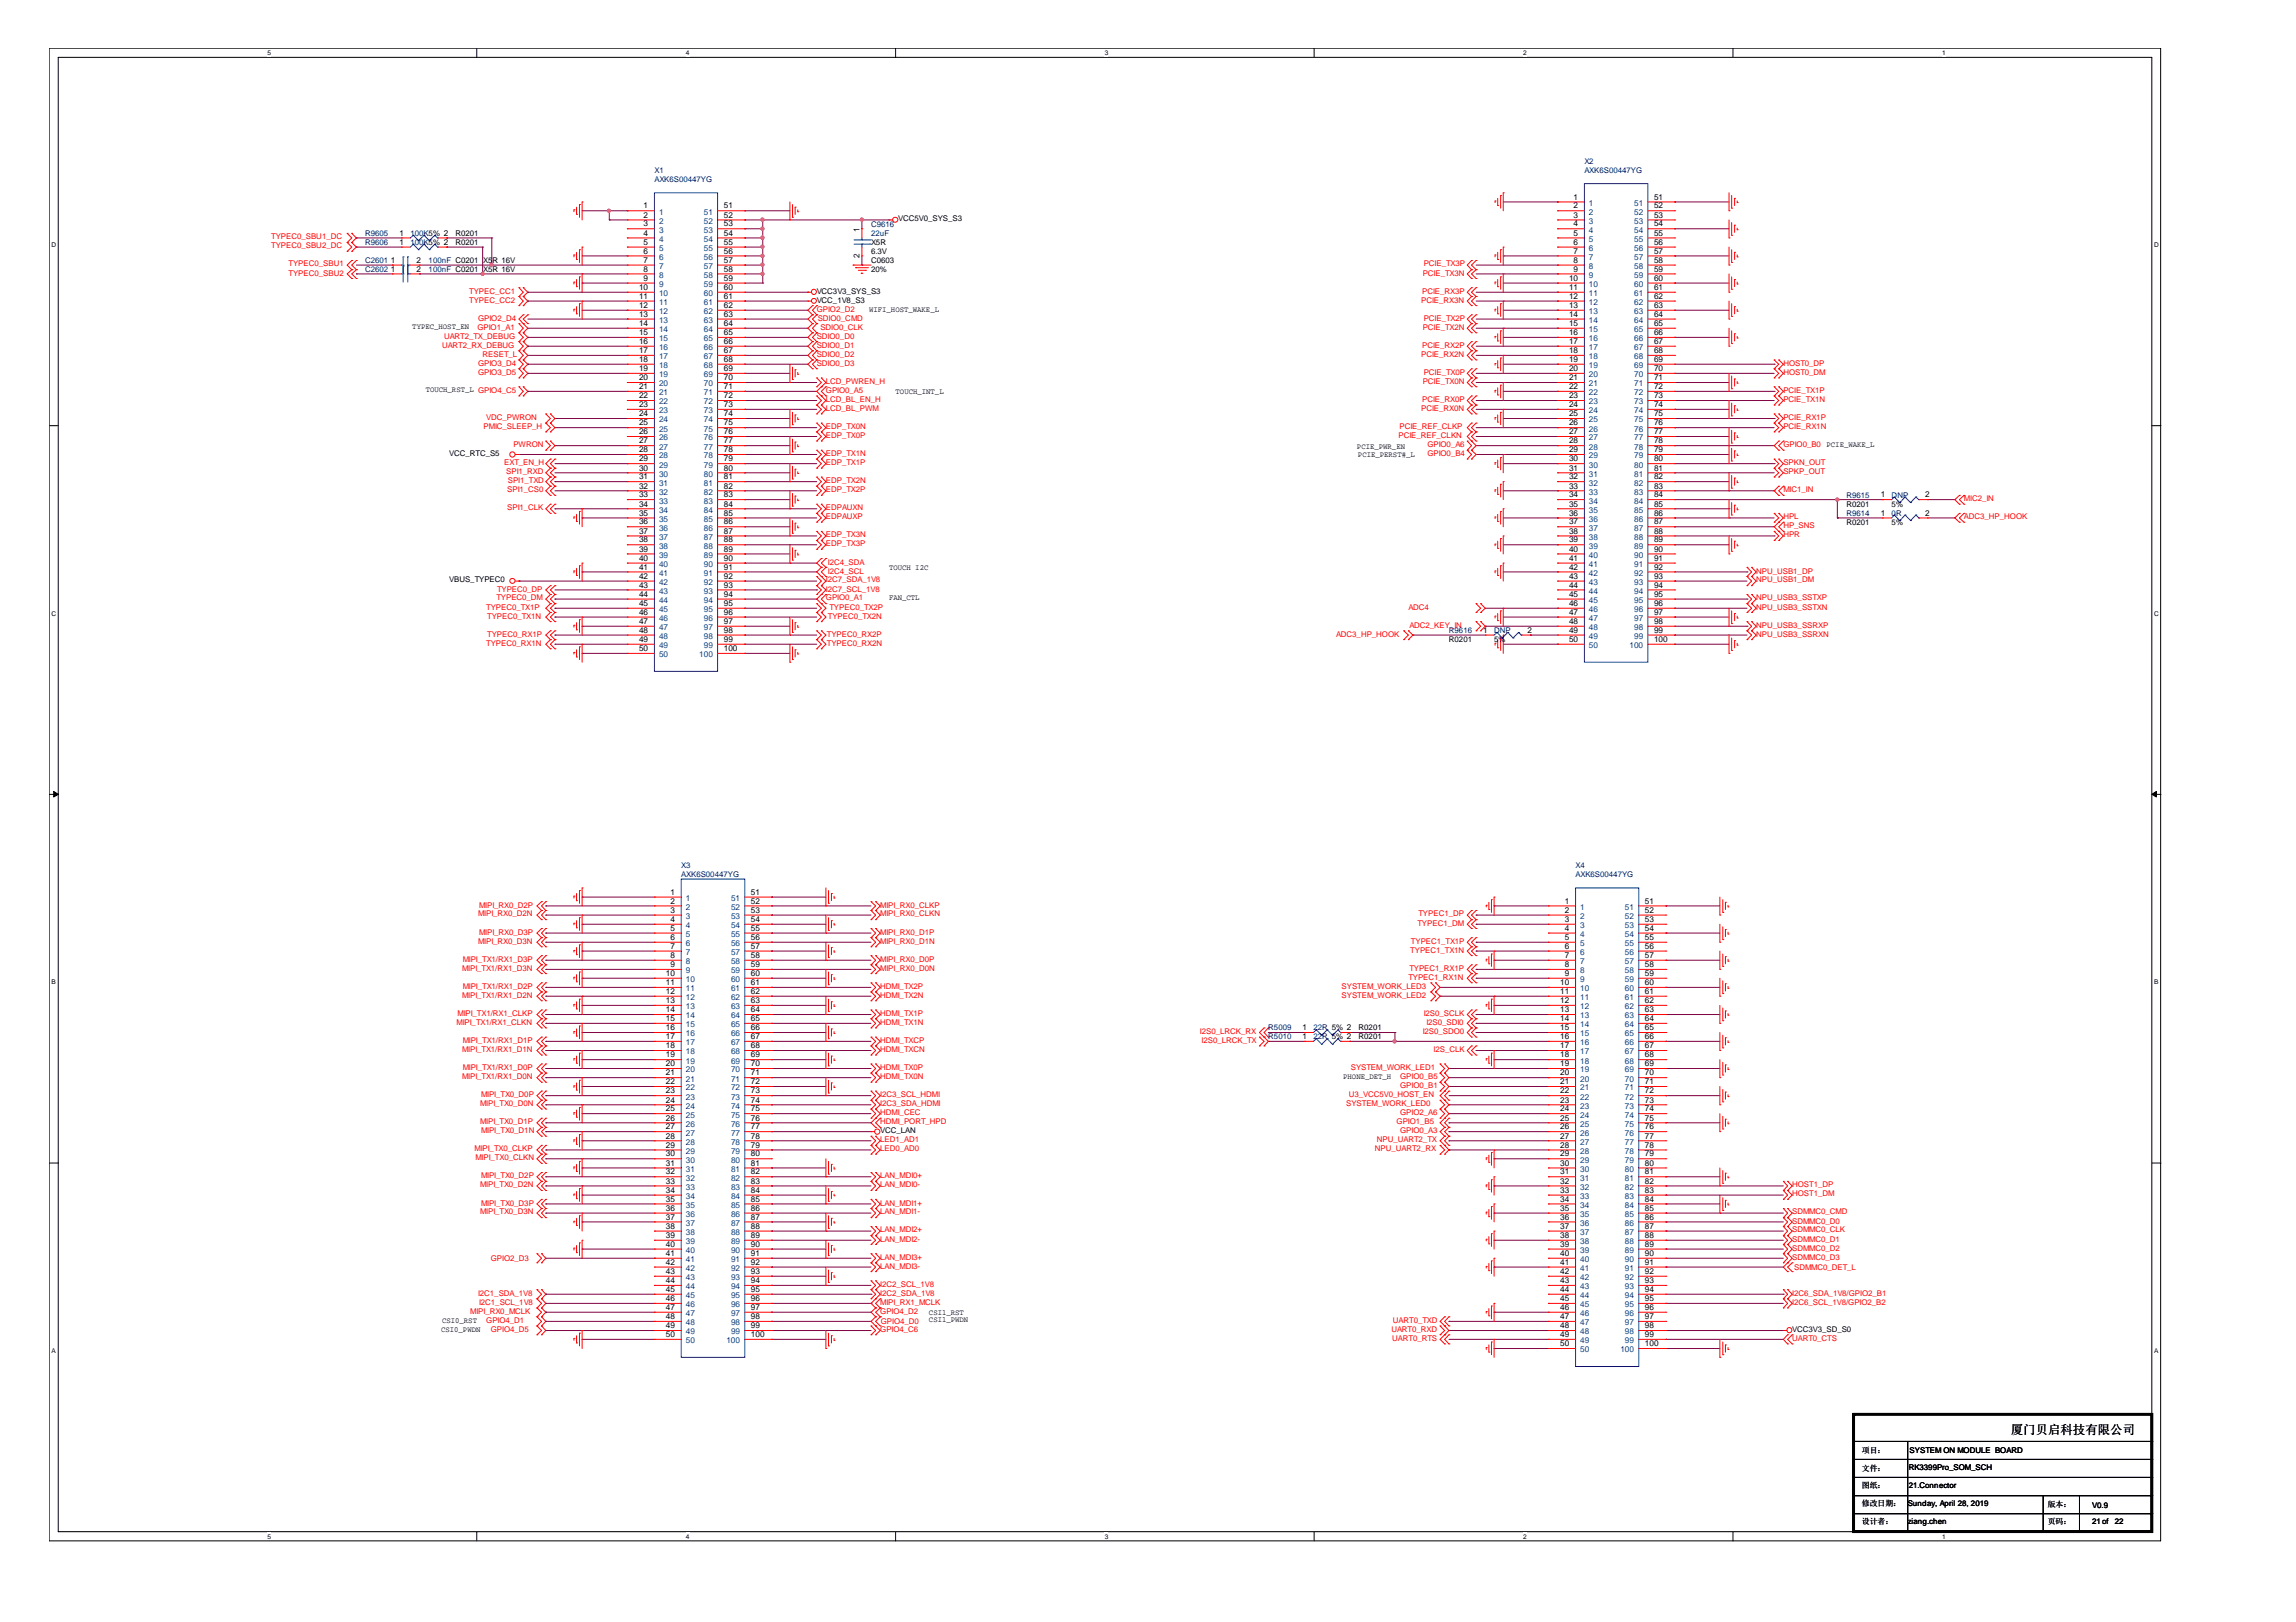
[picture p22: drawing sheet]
<svg xmlns="http://www.w3.org/2000/svg" width="297mm" height="210mm" viewBox="0 0 297 210" stroke-linecap="round" stroke-linejoin="round" font-family="sans-serif">
<defs><g id="words">
<text font-size="1.6" x="260.1" y="185.5">厦门贝启科技有限公司</text>
<g font-size="1.1">
<text x="83.3" y="27">1</text>
<text x="83.3" y="28.2">2</text>
<text x="83.3" y="29.3">3</text>
<text x="93.6" y="27">51</text>
<text x="93.6" y="28.2">52</text>
<text x="93.6" y="29.3">53</text>
<text x="111.2" y="30" transform="rotate(-90 111.2 30)">1</text>
<text x="203.6" y="25.8">1</text>
<text x="203.6" y="27">2</text>
<text x="203.6" y="28.2">3</text>
<text x="203.6" y="29.3">4</text>
<text x="214" y="25.8">51</text>
<text x="214" y="27">52</text>
<text x="214" y="28.2">53</text>
<text x="214" y="29.3">54</text>
<text x="50.5" y="34">1</text>
<text x="50.5" y="35.2">1</text>
<text x="51.7" y="30.5">1</text>
<text x="51.7" y="31.7">1</text>
<text x="53.9" y="34">2</text>
<text x="53.9" y="35.2">2</text>
<text x="83.3" y="30.5">4</text>
<text x="83.3" y="31.7">5</text>
<text x="83.3" y="32.8">6</text>
<text x="83.3" y="34">7</text>
<text x="83.3" y="35.2">8</text>
<text x="93.6" y="30.5">54</text>
<text x="93.6" y="31.7">55</text>
<text x="93.6" y="32.8">56</text>
<text x="93.6" y="34">57</text>
<text x="93.6" y="35.2">58</text>
<text x="111.2" y="33.4" transform="rotate(-90 111.2 33.4)">2</text>
<text x="203.6" y="30.5">5</text>
<text x="203.6" y="31.7">6</text>
<text x="203.6" y="32.8">7</text>
<text x="203.6" y="34">8</text>
<text x="203.6" y="35.2">9</text>
<text x="214" y="30.5">55</text>
<text x="214" y="31.7">56</text>
<text x="214" y="32.8">57</text>
<text x="214" y="34">58</text>
<text x="214" y="35.2">59</text>
<text x="82.7" y="37.5">10</text>
<text x="82.7" y="38.7">11</text>
<text x="82.7" y="39.8">12</text>
<text x="82.7" y="41">13</text>
<text x="83.3" y="36.3">9</text>
<text x="93.6" y="36.3">59</text>
<text x="93.6" y="37.5">60</text>
<text x="93.6" y="38.7">61</text>
<text x="93.6" y="39.8">62</text>
<text x="93.6" y="41">63</text>
<text x="203" y="36.3">10</text>
<text x="203" y="37.5">11</text>
<text x="203" y="38.7">12</text>
<text x="203" y="39.8">13</text>
<text x="203" y="41">14</text>
<text x="214" y="36.3">60</text>
<text x="214" y="37.5">61</text>
<text x="214" y="38.7">62</text>
<text x="214" y="39.8">63</text>
<text x="214" y="41">64</text>
<text x="82.7" y="42.2">14</text>
<text x="82.7" y="43.4">15</text>
<text x="82.7" y="44.5">16</text>
<text x="82.7" y="45.7">17</text>
<text x="82.7" y="46.8">18</text>
<text x="93.6" y="42.2">64</text>
<text x="93.6" y="43.4">65</text>
<text x="93.6" y="44.5">66</text>
<text x="93.6" y="45.7">67</text>
<text x="93.6" y="46.8">68</text>
<text x="203" y="42.2">15</text>
<text x="203" y="43.4">16</text>
<text x="203" y="44.5">17</text>
<text x="203" y="45.7">18</text>
<text x="203" y="46.8">19</text>
<text x="214" y="42.2">65</text>
<text x="214" y="43.4">66</text>
<text x="214" y="44.5">67</text>
<text x="214" y="45.7">68</text>
<text x="214" y="46.8">69</text>
<text x="82.7" y="48">19</text>
<text x="82.7" y="49.2">20</text>
<text x="82.7" y="50.3">21</text>
<text x="82.7" y="51.5">22</text>
<text x="82.7" y="52.7">23</text>
<text x="82.7" y="53.9">24</text>
<text x="93.6" y="48">69</text>
<text x="93.6" y="49.2">70</text>
<text x="93.6" y="50.3">71</text>
<text x="93.6" y="51.5">72</text>
<text x="93.6" y="52.7">73</text>
<text x="93.6" y="53.9">74</text>
<text x="203" y="48">20</text>
<text x="203" y="49.2">21</text>
<text x="203" y="50.3">22</text>
<text x="203" y="51.5">23</text>
<text x="203" y="52.7">24</text>
<text x="203" y="53.9">25</text>
<text x="214" y="48">70</text>
<text x="214" y="49.2">71</text>
<text x="214" y="50.3">72</text>
<text x="214" y="51.5">73</text>
<text x="214" y="52.7">74</text>
<text x="214" y="53.9">75</text>
<text x="82.7" y="55">25</text>
<text x="82.7" y="56.2">26</text>
<text x="82.7" y="57.4">27</text>
<text x="82.7" y="58.5">28</text>
<text x="82.7" y="59.7">29</text>
<text x="93.6" y="55">75</text>
<text x="93.6" y="56.2">76</text>
<text x="93.6" y="57.4">77</text>
<text x="93.6" y="58.5">78</text>
<text x="93.6" y="59.7">79</text>
<text x="203" y="55">26</text>
<text x="203" y="56.2">27</text>
<text x="203" y="57.4">28</text>
<text x="203" y="58.5">29</text>
<text x="203" y="59.7">30</text>
<text x="214" y="55">76</text>
<text x="214" y="56.2">77</text>
<text x="214" y="57.4">78</text>
<text x="214" y="58.5">79</text>
<text x="214" y="59.7">80</text>
<text x="82.7" y="60.9">30</text>
<text x="82.7" y="62">31</text>
<text x="82.7" y="63.2">32</text>
<text x="82.7" y="64.4">33</text>
<text x="82.7" y="65.5">34</text>
<text x="93.6" y="60.9">80</text>
<text x="93.6" y="62">81</text>
<text x="93.6" y="63.2">82</text>
<text x="93.6" y="64.4">83</text>
<text x="93.6" y="65.5">84</text>
<text x="203" y="60.9">31</text>
<text x="203" y="62">32</text>
<text x="203" y="63.2">33</text>
<text x="203" y="64.4">34</text>
<text x="203" y="65.5">35</text>
<text x="214" y="60.9">81</text>
<text x="214" y="62">82</text>
<text x="214" y="63.2">83</text>
<text x="214" y="64.4">84</text>
<text x="214" y="65.5">85</text>
<text x="243.3" y="64.4">1</text>
<text x="249" y="64.4">2</text>
<text x="82.7" y="66.7">35</text>
<text x="82.7" y="67.9">36</text>
<text x="82.7" y="69.1">37</text>
<text x="82.7" y="70.2">38</text>
<text x="82.7" y="71.4">39</text>
<text x="93.6" y="66.7">85</text>
<text x="93.6" y="67.9">86</text>
<text x="93.6" y="69.1">87</text>
<text x="93.6" y="70.2">88</text>
<text x="93.6" y="71.4">89</text>
<text x="203" y="66.7">36</text>
<text x="203" y="67.9">37</text>
<text x="203" y="69.1">38</text>
<text x="203" y="70.2">39</text>
<text x="203" y="71.4">40</text>
<text x="214" y="66.7">86</text>
<text x="214" y="67.9">87</text>
<text x="214" y="69.1">88</text>
<text x="214" y="70.2">89</text>
<text x="214" y="71.4">90</text>
<text x="243.3" y="66.7">1</text>
<text x="249" y="66.7">2</text>
<text x="82.7" y="72.6">40</text>
<text x="82.7" y="73.7">41</text>
<text x="82.7" y="74.9">42</text>
<text x="82.7" y="76">43</text>
<text x="82.7" y="77.2">44</text>
<text x="93.6" y="72.6">90</text>
<text x="93.6" y="73.7">91</text>
<text x="93.6" y="74.9">92</text>
<text x="93.6" y="76">93</text>
<text x="93.6" y="77.2">94</text>
<text x="203" y="72.6">41</text>
<text x="203" y="73.7">42</text>
<text x="203" y="74.9">43</text>
<text x="203" y="76">44</text>
<text x="203" y="77.2">45</text>
<text x="214" y="72.6">91</text>
<text x="214" y="73.7">92</text>
<text x="214" y="74.9">93</text>
<text x="214" y="76">94</text>
<text x="214" y="77.2">95</text>
<text x="82.7" y="78.4">45</text>
<text x="82.7" y="79.6">46</text>
<text x="82.7" y="80.7">47</text>
<text x="82.7" y="81.9">48</text>
<text x="82.7" y="83.1">49</text>
<text x="93.6" y="78.4">95</text>
<text x="93.6" y="79.6">96</text>
<text x="93.6" y="80.7">97</text>
<text x="93.6" y="81.9">98</text>
<text x="93.6" y="83.1">99</text>
<text x="191.9" y="81.9">1</text>
<text x="197.6" y="81.9">2</text>
<text x="203" y="78.4">46</text>
<text x="203" y="79.6">47</text>
<text x="203" y="80.7">48</text>
<text x="203" y="81.9">49</text>
<text x="203" y="83.1">50</text>
<text x="214" y="83.1">100</text>
<text x="214" y="78.4">96</text>
<text x="214" y="79.6">97</text>
<text x="214" y="80.7">98</text>
<text x="214" y="81.9">99</text>
<text x="82.7" y="84.3">50</text>
<text x="93.6" y="84.3">100</text>
<text x="86.7" y="115.8">1</text>
<text x="86.7" y="116.9">2</text>
<text x="86.7" y="118.1">3</text>
<text x="86.7" y="119.3">4</text>
<text x="97.2" y="115.8">51</text>
<text x="97.2" y="116.9">52</text>
<text x="97.2" y="118.1">53</text>
<text x="97.2" y="119.3">54</text>
<text x="202.4" y="116.9">1</text>
<text x="202.4" y="118.1">2</text>
<text x="202.4" y="119.3">3</text>
<text x="212.8" y="116.9">51</text>
<text x="212.8" y="118.1">52</text>
<text x="212.8" y="119.3">53</text>
<text x="86.7" y="120.5">5</text>
<text x="86.7" y="121.6">6</text>
<text x="86.7" y="122.8">7</text>
<text x="86.7" y="124">8</text>
<text x="86.7" y="125.2">9</text>
<text x="97.2" y="120.5">55</text>
<text x="97.2" y="121.6">56</text>
<text x="97.2" y="122.8">57</text>
<text x="97.2" y="124">58</text>
<text x="97.2" y="125.2">59</text>
<text x="202.4" y="120.5">4</text>
<text x="202.4" y="121.6">5</text>
<text x="202.4" y="122.8">6</text>
<text x="202.4" y="124">7</text>
<text x="202.4" y="125.2">8</text>
<text x="212.8" y="120.5">54</text>
<text x="212.8" y="121.6">55</text>
<text x="212.8" y="122.8">56</text>
<text x="212.8" y="124">57</text>
<text x="212.8" y="125.2">58</text>
<text x="86.1" y="126.3">10</text>
<text x="86.1" y="127.5">11</text>
<text x="86.1" y="128.6">12</text>
<text x="86.1" y="129.8">13</text>
<text x="86.1" y="131">14</text>
<text x="97.2" y="126.3">60</text>
<text x="97.2" y="127.5">61</text>
<text x="97.2" y="128.6">62</text>
<text x="97.2" y="129.8">63</text>
<text x="97.2" y="131">64</text>
<text x="201.8" y="127.5">10</text>
<text x="201.8" y="128.6">11</text>
<text x="201.8" y="129.8">12</text>
<text x="201.8" y="131">13</text>
<text x="202.4" y="126.3">9</text>
<text x="212.8" y="126.3">59</text>
<text x="212.8" y="127.5">60</text>
<text x="212.8" y="128.6">61</text>
<text x="212.8" y="129.8">62</text>
<text x="212.8" y="131">63</text>
<text x="86.1" y="132.1">15</text>
<text x="86.1" y="133.3">16</text>
<text x="86.1" y="134.5">17</text>
<text x="86.1" y="135.7">18</text>
<text x="86.1" y="136.8">19</text>
<text x="86.1" y="138">20</text>
<text x="97.2" y="132.1">65</text>
<text x="97.2" y="133.3">66</text>
<text x="97.2" y="134.5">67</text>
<text x="97.2" y="135.7">68</text>
<text x="97.2" y="136.8">69</text>
<text x="97.2" y="138">70</text>
<text x="168.5" y="133.3">1</text>
<text x="168.5" y="134.5">1</text>
<text x="201.8" y="132.1">14</text>
<text x="201.8" y="133.3">15</text>
<text x="201.8" y="134.5">16</text>
<text x="201.8" y="135.7">17</text>
<text x="201.8" y="136.8">18</text>
<text x="201.8" y="138">19</text>
<text x="212.8" y="132.1">64</text>
<text x="212.8" y="133.3">65</text>
<text x="212.8" y="134.5">66</text>
<text x="212.8" y="135.7">67</text>
<text x="212.8" y="136.8">68</text>
<text x="212.8" y="138">69</text>
<text x="86.1" y="139.2">21</text>
<text x="86.1" y="140.3">22</text>
<text x="86.1" y="141.5">23</text>
<text x="86.1" y="142.7">24</text>
<text x="86.1" y="143.8">25</text>
<text x="97.2" y="139.2">71</text>
<text x="97.2" y="140.3">72</text>
<text x="97.2" y="141.5">73</text>
<text x="97.2" y="142.7">74</text>
<text x="97.2" y="143.8">75</text>
<text x="201.8" y="139.2">20</text>
<text x="201.8" y="140.3">21</text>
<text x="201.8" y="141.5">22</text>
<text x="201.8" y="142.7">23</text>
<text x="201.8" y="143.8">24</text>
<text x="212.8" y="139.2">70</text>
<text x="212.8" y="140.3">71</text>
<text x="212.8" y="141.5">72</text>
<text x="212.8" y="142.7">73</text>
<text x="212.8" y="143.8">74</text>
<text x="86.1" y="145">26</text>
<text x="86.1" y="146.1">27</text>
<text x="86.1" y="147.3">28</text>
<text x="86.1" y="148.5">29</text>
<text x="86.1" y="149.7">30</text>
<text x="97.2" y="145">76</text>
<text x="97.2" y="146.1">77</text>
<text x="97.2" y="147.3">78</text>
<text x="97.2" y="148.5">79</text>
<text x="97.2" y="149.7">80</text>
<text x="201.8" y="145">25</text>
<text x="201.8" y="146.1">26</text>
<text x="201.8" y="147.3">27</text>
<text x="201.8" y="148.5">28</text>
<text x="201.8" y="149.7">29</text>
<text x="212.8" y="145">75</text>
<text x="212.8" y="146.1">76</text>
<text x="212.8" y="147.3">77</text>
<text x="212.8" y="148.5">78</text>
<text x="212.8" y="149.7">79</text>
<text x="86.1" y="150.8">31</text>
<text x="86.1" y="152">32</text>
<text x="86.1" y="153.2">33</text>
<text x="86.1" y="154.4">34</text>
<text x="86.1" y="155.5">35</text>
<text x="97.2" y="150.8">81</text>
<text x="97.2" y="152">82</text>
<text x="97.2" y="153.2">83</text>
<text x="97.2" y="154.4">84</text>
<text x="97.2" y="155.5">85</text>
<text x="201.8" y="150.8">30</text>
<text x="201.8" y="152">31</text>
<text x="201.8" y="153.2">32</text>
<text x="201.8" y="154.4">33</text>
<text x="201.8" y="155.5">34</text>
<text x="212.8" y="150.8">80</text>
<text x="212.8" y="152">81</text>
<text x="212.8" y="153.2">82</text>
<text x="212.8" y="154.4">83</text>
<text x="212.8" y="155.5">84</text>
<text x="86.1" y="156.7">36</text>
<text x="86.1" y="157.8">37</text>
<text x="86.1" y="159">38</text>
<text x="86.1" y="160.2">39</text>
<text x="86.1" y="161.3">40</text>
<text x="97.2" y="156.7">86</text>
<text x="97.2" y="157.8">87</text>
<text x="97.2" y="159">88</text>
<text x="97.2" y="160.2">89</text>
<text x="97.2" y="161.3">90</text>
<text x="201.8" y="156.7">35</text>
<text x="201.8" y="157.8">36</text>
<text x="201.8" y="159">37</text>
<text x="201.8" y="160.2">38</text>
<text x="201.8" y="161.3">39</text>
<text x="212.8" y="156.7">85</text>
<text x="212.8" y="157.8">86</text>
<text x="212.8" y="159">87</text>
<text x="212.8" y="160.2">88</text>
<text x="212.8" y="161.3">89</text>
<text x="86.1" y="162.5">41</text>
<text x="86.1" y="163.7">42</text>
<text x="86.1" y="164.9">43</text>
<text x="86.1" y="166">44</text>
<text x="86.1" y="167.2">45</text>
<text x="97.2" y="162.5">91</text>
<text x="97.2" y="163.7">92</text>
<text x="97.2" y="164.9">93</text>
<text x="97.2" y="166">94</text>
<text x="97.2" y="167.2">95</text>
<text x="201.8" y="162.5">40</text>
<text x="201.8" y="163.7">41</text>
<text x="201.8" y="164.9">42</text>
<text x="201.8" y="166">43</text>
<text x="201.8" y="167.2">44</text>
<text x="212.8" y="162.5">90</text>
<text x="212.8" y="163.7">91</text>
<text x="212.8" y="164.9">92</text>
<text x="212.8" y="166">93</text>
<text x="212.8" y="167.2">94</text>
<text x="86.1" y="168.4">46</text>
<text x="86.1" y="169.5">47</text>
<text x="86.1" y="170.7">48</text>
<text x="86.1" y="171.9">49</text>
<text x="86.1" y="173">50</text>
<text x="97.2" y="168.4">96</text>
<text x="97.2" y="169.5">97</text>
<text x="97.2" y="170.7">98</text>
<text x="97.2" y="171.9">99</text>
<text x="97.2" y="173">100</text>
<text x="201.8" y="168.4">45</text>
<text x="201.8" y="169.5">46</text>
<text x="201.8" y="170.7">47</text>
<text x="201.8" y="171.9">48</text>
<text x="201.8" y="173">49</text>
<text x="212.8" y="168.4">95</text>
<text x="212.8" y="169.5">96</text>
<text x="212.8" y="170.7">97</text>
<text x="212.8" y="171.9">98</text>
<text x="212.8" y="173">99</text>
<text x="201.8" y="174.2">50</text>
<text x="212.8" y="174.2">100</text>
</g>
<g font-size="1.1" fill="#004080">
<text x="85.3" y="27.8">1</text>
<text x="85.3" y="29">2</text>
<text x="91.1" y="27.8">51</text>
<text x="91.1" y="29">52</text>
<text x="205.6" y="26.6">1</text>
<text x="205.6" y="27.8">2</text>
<text x="205.6" y="29">3</text>
<text x="211.4" y="26.6">51</text>
<text x="211.4" y="27.8">52</text>
<text x="211.4" y="29">53</text>
<text x="85.3" y="30.1">3</text>
<text x="85.3" y="31.3">4</text>
<text x="85.3" y="32.5">5</text>
<text x="85.3" y="33.6">6</text>
<text x="85.3" y="34.8">7</text>
<text x="85.3" y="36">8</text>
<text x="91.1" y="30.1">53</text>
<text x="91.1" y="31.3">54</text>
<text x="91.1" y="32.5">55</text>
<text x="91.1" y="33.6">56</text>
<text x="91.1" y="34.8">57</text>
<text x="91.1" y="36">58</text>
<text x="205.6" y="30.1">4</text>
<text x="205.6" y="31.3">5</text>
<text x="205.6" y="32.5">6</text>
<text x="205.6" y="33.6">7</text>
<text x="205.6" y="34.8">8</text>
<text x="205.6" y="36">9</text>
<text x="211.4" y="30.1">54</text>
<text x="211.4" y="31.3">55</text>
<text x="211.4" y="32.5">56</text>
<text x="211.4" y="33.6">57</text>
<text x="211.4" y="34.8">58</text>
<text x="211.4" y="36">59</text>
<text x="85.3" y="37.1">9</text>
<text x="85.3" y="38.3">10</text>
<text x="85.3" y="39.5">11</text>
<text x="85.3" y="40.7">12</text>
<text x="85.3" y="41.8">13</text>
<text x="91.1" y="37.1">59</text>
<text x="91.1" y="38.3">60</text>
<text x="91.1" y="39.5">61</text>
<text x="91.1" y="40.7">62</text>
<text x="91.1" y="41.8">63</text>
<text x="205.6" y="37.1">10</text>
<text x="205.6" y="38.3">11</text>
<text x="205.6" y="39.5">12</text>
<text x="205.6" y="40.7">13</text>
<text x="205.6" y="41.8">14</text>
<text x="211.4" y="37.1">60</text>
<text x="211.4" y="38.3">61</text>
<text x="211.4" y="39.5">62</text>
<text x="211.4" y="40.7">63</text>
<text x="211.4" y="41.8">64</text>
<text x="85.3" y="43">14</text>
<text x="85.3" y="44.2">15</text>
<text x="85.3" y="45.3">16</text>
<text x="85.3" y="46.5">17</text>
<text x="85.3" y="47.6">18</text>
<text x="91.1" y="43">64</text>
<text x="91.1" y="44.2">65</text>
<text x="91.1" y="45.3">66</text>
<text x="91.1" y="46.5">67</text>
<text x="91.1" y="47.6">68</text>
<text x="205.6" y="43">15</text>
<text x="205.6" y="44.2">16</text>
<text x="205.6" y="45.3">17</text>
<text x="205.6" y="46.5">18</text>
<text x="205.6" y="47.6">19</text>
<text x="211.4" y="43">65</text>
<text x="211.4" y="44.2">66</text>
<text x="211.4" y="45.3">67</text>
<text x="211.4" y="46.5">68</text>
<text x="211.4" y="47.6">69</text>
<text x="85.3" y="48.8">19</text>
<text x="85.3" y="50">20</text>
<text x="85.3" y="51.2">21</text>
<text x="85.3" y="52.3">22</text>
<text x="85.3" y="53.5">23</text>
<text x="91.1" y="48.8">69</text>
<text x="91.1" y="50">70</text>
<text x="91.1" y="51.2">71</text>
<text x="91.1" y="52.3">72</text>
<text x="91.1" y="53.5">73</text>
<text x="205.6" y="48.8">20</text>
<text x="205.6" y="50">21</text>
<text x="205.6" y="51.2">22</text>
<text x="205.6" y="52.3">23</text>
<text x="205.6" y="53.5">24</text>
<text x="211.4" y="48.8">70</text>
<text x="211.4" y="50">71</text>
<text x="211.4" y="51.2">72</text>
<text x="211.4" y="52.3">73</text>
<text x="211.4" y="53.5">74</text>
<text x="85.3" y="54.7">24</text>
<text x="85.3" y="55.9">25</text>
<text x="85.3" y="57">26</text>
<text x="85.3" y="58.2">27</text>
<text x="85.3" y="59.3">28</text>
<text x="91.1" y="54.7">74</text>
<text x="91.1" y="55.9">75</text>
<text x="91.1" y="57">76</text>
<text x="91.1" y="58.2">77</text>
<text x="91.1" y="59.3">78</text>
<text x="205.6" y="54.7">25</text>
<text x="205.6" y="55.9">26</text>
<text x="205.6" y="57">27</text>
<text x="205.6" y="58.2">28</text>
<text x="205.6" y="59.3">29</text>
<text x="211.4" y="54.7">75</text>
<text x="211.4" y="55.9">76</text>
<text x="211.4" y="57">77</text>
<text x="211.4" y="58.2">78</text>
<text x="211.4" y="59.3">79</text>
<text x="85.3" y="60.5">29</text>
<text x="85.3" y="61.7">30</text>
<text x="85.3" y="62.8">31</text>
<text x="85.3" y="64">32</text>
<text x="85.3" y="65.2">33</text>
<text x="91.1" y="60.5">79</text>
<text x="91.1" y="61.7">80</text>
<text x="91.1" y="62.8">81</text>
<text x="91.1" y="64">82</text>
<text x="91.1" y="65.2">83</text>
<text x="205.6" y="60.5">30</text>
<text x="205.6" y="61.7">31</text>
<text x="205.6" y="62.8">32</text>
<text x="205.6" y="64">33</text>
<text x="205.6" y="65.2">34</text>
<text x="211.4" y="60.5">80</text>
<text x="211.4" y="61.7">81</text>
<text x="211.4" y="62.8">82</text>
<text x="211.4" y="64">83</text>
<text x="211.4" y="65.2">84</text>
<text x="85.3" y="66.4">34</text>
<text x="85.3" y="67.5">35</text>
<text x="85.3" y="68.7">36</text>
<text x="85.3" y="69.9">37</text>
<text x="85.3" y="71">38</text>
<text x="91.1" y="66.4">84</text>
<text x="91.1" y="67.5">85</text>
<text x="91.1" y="68.7">86</text>
<text x="91.1" y="69.9">87</text>
<text x="91.1" y="71">88</text>
<text x="205.6" y="66.4">35</text>
<text x="205.6" y="67.5">36</text>
<text x="205.6" y="68.7">37</text>
<text x="205.6" y="69.9">38</text>
<text x="205.6" y="71">39</text>
<text x="211.4" y="66.4">85</text>
<text x="211.4" y="67.5">86</text>
<text x="211.4" y="68.7">87</text>
<text x="211.4" y="69.9">88</text>
<text x="211.4" y="71">89</text>
<text x="85.3" y="72.2">39</text>
<text x="85.3" y="73.4">40</text>
<text x="85.3" y="74.5">41</text>
<text x="85.3" y="75.7">42</text>
<text x="85.3" y="76.8">43</text>
<text x="91.1" y="72.2">89</text>
<text x="91.1" y="73.4">90</text>
<text x="91.1" y="74.5">91</text>
<text x="91.1" y="75.7">92</text>
<text x="91.1" y="76.8">93</text>
<text x="205.6" y="72.2">40</text>
<text x="205.6" y="73.4">41</text>
<text x="205.6" y="74.5">42</text>
<text x="205.6" y="75.7">43</text>
<text x="205.6" y="76.8">44</text>
<text x="211.4" y="72.2">90</text>
<text x="211.4" y="73.4">91</text>
<text x="211.4" y="74.5">92</text>
<text x="211.4" y="75.7">93</text>
<text x="211.4" y="76.8">94</text>
<text x="85.3" y="78">44</text>
<text x="85.3" y="79.2">45</text>
<text x="85.3" y="80.4">46</text>
<text x="85.3" y="81.5">47</text>
<text x="85.3" y="82.7">48</text>
<text x="85.3" y="83.9">49</text>
<text x="91.1" y="78">94</text>
<text x="91.1" y="79.2">95</text>
<text x="91.1" y="80.4">96</text>
<text x="91.1" y="81.5">97</text>
<text x="91.1" y="82.7">98</text>
<text x="91.1" y="83.9">99</text>
<text x="205.6" y="78">45</text>
<text x="205.6" y="79.2">46</text>
<text x="205.6" y="80.4">47</text>
<text x="205.6" y="81.5">48</text>
<text x="205.6" y="82.7">49</text>
<text x="205.6" y="83.9">50</text>
<text x="210.8" y="83.9">100</text>
<text x="211.4" y="78">95</text>
<text x="211.4" y="79.2">96</text>
<text x="211.4" y="80.4">97</text>
<text x="211.4" y="81.5">98</text>
<text x="211.4" y="82.7">99</text>
<text x="85.3" y="85.1">50</text>
<text x="90.5" y="85.1">100</text>
<text x="88.7" y="116.6">1</text>
<text x="88.7" y="117.7">2</text>
<text x="88.7" y="118.9">3</text>
<text x="94.6" y="116.6">51</text>
<text x="94.6" y="117.7">52</text>
<text x="94.6" y="118.9">53</text>
<text x="204.4" y="117.7">1</text>
<text x="204.4" y="118.9">2</text>
<text x="210.2" y="117.7">51</text>
<text x="210.2" y="118.9">52</text>
<text x="88.7" y="120.1">4</text>
<text x="88.7" y="121.3">5</text>
<text x="88.7" y="122.4">6</text>
<text x="88.7" y="123.6">7</text>
<text x="88.7" y="124.8">8</text>
<text x="88.7" y="126">9</text>
<text x="94.6" y="120.1">54</text>
<text x="94.6" y="121.3">55</text>
<text x="94.6" y="122.4">56</text>
<text x="94.6" y="123.6">57</text>
<text x="94.6" y="124.8">58</text>
<text x="94.6" y="126">59</text>
<text x="204.4" y="120.1">3</text>
<text x="204.4" y="121.3">4</text>
<text x="204.4" y="122.4">5</text>
<text x="204.4" y="123.6">6</text>
<text x="204.4" y="124.8">7</text>
<text x="204.4" y="126">8</text>
<text x="210.2" y="120.1">53</text>
<text x="210.2" y="121.3">54</text>
<text x="210.2" y="122.4">55</text>
<text x="210.2" y="123.6">56</text>
<text x="210.2" y="124.8">57</text>
<text x="210.2" y="126">58</text>
<text x="88.7" y="127.1">10</text>
<text x="88.7" y="128.3">11</text>
<text x="88.7" y="129.4">12</text>
<text x="88.7" y="130.6">13</text>
<text x="88.7" y="131.8">14</text>
<text x="94.6" y="127.1">60</text>
<text x="94.6" y="128.3">61</text>
<text x="94.6" y="129.4">62</text>
<text x="94.6" y="130.6">63</text>
<text x="94.6" y="131.8">64</text>
<text x="204.4" y="127.1">9</text>
<text x="204.4" y="128.3">10</text>
<text x="204.4" y="129.4">11</text>
<text x="204.4" y="130.6">12</text>
<text x="204.4" y="131.8">13</text>
<text x="210.2" y="127.1">59</text>
<text x="210.2" y="128.3">60</text>
<text x="210.2" y="129.4">61</text>
<text x="210.2" y="130.6">62</text>
<text x="210.2" y="131.8">63</text>
<text x="88.7" y="132.9">15</text>
<text x="88.7" y="134.1">16</text>
<text x="88.7" y="135.3">17</text>
<text x="88.7" y="136.5">18</text>
<text x="88.7" y="137.6">19</text>
<text x="94.6" y="132.9">65</text>
<text x="94.6" y="134.1">66</text>
<text x="94.6" y="135.3">67</text>
<text x="94.6" y="136.5">68</text>
<text x="94.6" y="137.6">69</text>
<text x="204.4" y="132.9">14</text>
<text x="204.4" y="134.1">15</text>
<text x="204.4" y="135.3">16</text>
<text x="204.4" y="136.5">17</text>
<text x="204.4" y="137.6">18</text>
<text x="210.2" y="132.9">64</text>
<text x="210.2" y="134.1">65</text>
<text x="210.2" y="135.3">66</text>
<text x="210.2" y="136.5">67</text>
<text x="210.2" y="137.6">68</text>
<text x="88.7" y="138.8">20</text>
<text x="88.7" y="140">21</text>
<text x="88.7" y="141.1">22</text>
<text x="88.7" y="142.3">23</text>
<text x="88.7" y="143.5">24</text>
<text x="94.6" y="138.8">70</text>
<text x="94.6" y="140">71</text>
<text x="94.6" y="141.1">72</text>
<text x="94.6" y="142.3">73</text>
<text x="94.6" y="143.5">74</text>
<text x="204.4" y="138.8">19</text>
<text x="204.4" y="140">20</text>
<text x="204.4" y="141.1">21</text>
<text x="204.4" y="142.3">22</text>
<text x="204.4" y="143.5">23</text>
<text x="210.2" y="138.8">69</text>
<text x="210.2" y="140">70</text>
<text x="210.2" y="141.1">71</text>
<text x="210.2" y="142.3">72</text>
<text x="210.2" y="143.5">73</text>
<text x="88.7" y="144.6">25</text>
<text x="88.7" y="145.8">26</text>
<text x="88.7" y="147">27</text>
<text x="88.7" y="148.1">28</text>
<text x="88.7" y="149.3">29</text>
<text x="94.6" y="144.6">75</text>
<text x="94.6" y="145.8">76</text>
<text x="94.6" y="147">77</text>
<text x="94.6" y="148.1">78</text>
<text x="94.6" y="149.3">79</text>
<text x="204.4" y="144.6">24</text>
<text x="204.4" y="145.8">25</text>
<text x="204.4" y="147">26</text>
<text x="204.4" y="148.1">27</text>
<text x="204.4" y="149.3">28</text>
<text x="210.2" y="144.6">74</text>
<text x="210.2" y="145.8">75</text>
<text x="210.2" y="147">76</text>
<text x="210.2" y="148.1">77</text>
<text x="210.2" y="149.3">78</text>
<text x="88.7" y="150.5">30</text>
<text x="88.7" y="151.7">31</text>
<text x="88.7" y="152.8">32</text>
<text x="88.7" y="154">33</text>
<text x="88.7" y="155.2">34</text>
<text x="94.6" y="150.5">80</text>
<text x="94.6" y="151.7">81</text>
<text x="94.6" y="152.8">82</text>
<text x="94.6" y="154">83</text>
<text x="94.6" y="155.2">84</text>
<text x="204.4" y="150.5">29</text>
<text x="204.4" y="151.7">30</text>
<text x="204.4" y="152.8">31</text>
<text x="204.4" y="154">32</text>
<text x="204.4" y="155.2">33</text>
<text x="210.2" y="150.5">79</text>
<text x="210.2" y="151.7">80</text>
<text x="210.2" y="152.8">81</text>
<text x="210.2" y="154">82</text>
<text x="210.2" y="155.2">83</text>
<text x="88.7" y="156.3">35</text>
<text x="88.7" y="157.5">36</text>
<text x="88.7" y="158.6">37</text>
<text x="88.7" y="159.8">38</text>
<text x="88.7" y="161">39</text>
<text x="94.6" y="156.3">85</text>
<text x="94.6" y="157.5">86</text>
<text x="94.6" y="158.6">87</text>
<text x="94.6" y="159.8">88</text>
<text x="94.6" y="161">89</text>
<text x="204.4" y="156.3">34</text>
<text x="204.4" y="157.5">35</text>
<text x="204.4" y="158.6">36</text>
<text x="204.4" y="159.8">37</text>
<text x="204.4" y="161">38</text>
<text x="210.2" y="156.3">84</text>
<text x="210.2" y="157.5">85</text>
<text x="210.2" y="158.6">86</text>
<text x="210.2" y="159.8">87</text>
<text x="210.2" y="161">88</text>
<text x="88.7" y="162.2">40</text>
<text x="88.7" y="163.3">41</text>
<text x="88.7" y="164.5">42</text>
<text x="88.7" y="165.7">43</text>
<text x="88.7" y="166.8">44</text>
<text x="88.7" y="168">45</text>
<text x="94.6" y="162.2">90</text>
<text x="94.6" y="163.3">91</text>
<text x="94.6" y="164.5">92</text>
<text x="94.6" y="165.7">93</text>
<text x="94.6" y="166.8">94</text>
<text x="94.6" y="168">95</text>
<text x="204.4" y="162.2">39</text>
<text x="204.4" y="163.3">40</text>
<text x="204.4" y="164.5">41</text>
<text x="204.4" y="165.7">42</text>
<text x="204.4" y="166.8">43</text>
<text x="204.4" y="168">44</text>
<text x="210.2" y="162.2">89</text>
<text x="210.2" y="163.3">90</text>
<text x="210.2" y="164.5">91</text>
<text x="210.2" y="165.7">92</text>
<text x="210.2" y="166.8">93</text>
<text x="210.2" y="168">94</text>
<text x="88.7" y="169.2">46</text>
<text x="88.7" y="170.3">47</text>
<text x="88.7" y="171.5">48</text>
<text x="88.7" y="172.7">49</text>
<text x="88.7" y="173.8">50</text>
<text x="94" y="173.8">100</text>
<text x="94.6" y="169.2">96</text>
<text x="94.6" y="170.3">97</text>
<text x="94.6" y="171.5">98</text>
<text x="94.6" y="172.7">99</text>
<text x="204.4" y="169.2">45</text>
<text x="204.4" y="170.3">46</text>
<text x="204.4" y="171.5">47</text>
<text x="204.4" y="172.7">48</text>
<text x="204.4" y="173.8">49</text>
<text x="210.2" y="169.2">95</text>
<text x="210.2" y="170.3">96</text>
<text x="210.2" y="171.5">97</text>
<text x="210.2" y="172.7">98</text>
<text x="210.2" y="173.8">99</text>
<text x="204.4" y="175">50</text>
<text x="209.6" y="175">100</text>
</g>
<g font-size="1" fill="#000080">
<text x="84.7" y="22.3">X1</text>
<text x="84.7" y="23.5">AXK6S00447YG</text>
<text x="205" y="21.2">X2</text>
<text x="205" y="22.3">AXK6S00447YG</text>
<text x="112.7" y="29.4">C9616</text>
<text x="47.2" y="30.5">R9605</text>
<text x="47.2" y="31.7">R9606</text>
<text x="47.2" y="34">C2601</text>
<text x="47.2" y="35.2">C2602</text>
<text x="53.1" y="30.5">100K5% 2</text>
<text x="53.1" y="31.7">100K5% 2</text>
<text x="55.5" y="34">100nF C0201</text>
<text x="55.5" y="35.2">100nF C0201</text>
<text x="112.7" y="30.5">22uF</text>
<text x="238.9" y="64.4">R9615</text>
<text x="244.7" y="64.4">DNP</text>
<text x="238.9" y="66.7">R9614</text>
<text x="244.7" y="66.7">0R</text>
<text x="187.5" y="81.9">R9616</text>
<text x="193.3" y="81.9">DNP</text>
<text x="88.1" y="112.3">X3</text>
<text x="88.1" y="113.5">AXK6S00447YG</text>
<text x="203.8" y="112.3">X4</text>
<text x="203.8" y="113.5">AXK6S00447YG</text>
<text x="164.1" y="133.3">R5009</text>
<text x="164.1" y="134.5">R5010</text>
<text x="169.9" y="133.3">22R 5% 2</text>
<text x="169.9" y="134.5">22R 5% 2</text>
</g>
<g font-size="1">
<text x="116.2" y="28.6">VCC5V0_SYS_S3</text>
<text x="58.9" y="30.5">R0201</text>
<text x="58.9" y="31.7">R0201</text>
<text x="62.5" y="34">X5</text>
<text x="62.5" y="35.2">X5R 16V</text>
<text x="63.7" y="34">R 16V</text>
<text x="112.7" y="34">C0603</text>
<text x="112.7" y="31.7">X5R</text>
<text x="112.7" y="32.9">6.3V</text>
<text x="112.7" y="35.2">20%</text>
<text x="105.7" y="38">VCC3V3_SYS_S3</text>
<text x="105.7" y="39.2">VCC_1V8_S3</text>
<text x="112.4" y="40.4">WIFI_HOST_WAKE_L</text>
<text x="53.3" y="42.6">TYPEC_HOST_EN</text>
<text x="55.1" y="50.7">TOUCH_RST_L GPIO4_C5</text>
<text x="115.9" y="51">TOUCH_INT_L</text>
<text x="58.1" y="59">VCC_RTC_S5</text>
<text x="175.6" y="58.1">PCIE_PWR_EN</text>
<text x="175.7" y="59.1">PCIE_PERST#_L</text>
<text x="236.3" y="57.8">PCIE_WAKE_L</text>
<text x="238.9" y="65.5">R0201</text>
<text x="244.7" y="65.5">5%</text>
<text x="238.9" y="67.9">R0201</text>
<text x="244.7" y="67.9">5%</text>
<text x="58.1" y="75.4">VBUS_TYPEC0</text>
<text x="115" y="77.7">FAN_CTL</text>
<text x="115" y="73.7">TOUCH I2C</text>
<text x="187.5" y="83.1">R0201</text>
<text x="193.3" y="83.1">5%</text>
<text x="175.8" y="133.3">R0201</text>
<text x="175.8" y="134.5">R0201</text>
<text x="173.8" y="139.6">PHONE_DET_H</text>
<text x="113.9" y="146.7">VCC_LAN</text>
<text x="57.1" y="172.4">CSI0_PWDN</text>
<text x="57.2" y="171.3">CSI0_RST</text>
<text x="120.2" y="170.1">CSI1_RST</text>
<text x="120.2" y="171.1">CSI1_PWDN</text>
<text x="231.9" y="172.4">VCC3V3_SD_S0</text>
<text x="240.9" y="190.3">文件：</text>
<text x="240.9" y="188">项目：</text>
<text x="246.9" y="190.2">RK3399Pro_SOM_SCH</text>
<text x="247.1" y="188">SYSTEM ON MODULE BOARD</text>
<text x="240.9" y="197.2">设计者：</text>
<text x="240.9" y="194.9">修改日期：</text>
<text x="240.9" y="192.6">图纸：</text>
<text x="246.8" y="194.9">Sunday, April 28, 2019</text>
<text x="246.8" y="197.2">ziang.chen</text>
<text x="246.9" y="192.6">21.Connector</text>
<text x="264.9" y="195">版本：</text>
<text x="264.9" y="197.2">页码：</text>
<text x="270.7" y="195.1">V0.9</text>
<text x="270.7" y="197.2">21of</text>
<text x="273.6" y="197.2">22</text>
</g>
<g font-size="1" fill="#f00">
<text x="35.1" y="32.1">TYPEC0_SBU2_DC</text>
<text x="35.1" y="31">TYPEC0_SBU1_DC</text>
<text x="37.3" y="35.7">TYPEC0_SBU2</text>
<text x="37.3" y="34.5">TYPEC0_SBU1</text>
<text x="184.1" y="35.7">PCIE_TX3N</text>
<text x="184.2" y="34.5">PCIE_TX3P</text>
<text x="60.7" y="38">TYPEC_CC1</text>
<text x="60.7" y="39.2">TYPEC_CC2</text>
<text x="61.8" y="41.5">GPIO2_D4</text>
<text x="105.7" y="40.3">GPIO2_D2</text>
<text x="105.8" y="41.5">SDIO0_CMD</text>
<text x="183.9" y="39.2">PCIE_RX3N</text>
<text x="184" y="38">PCIE_RX3P</text>
<text x="184.2" y="41.5">PCIE_TX2P</text>
<text x="57.2" y="45">UART2_RX_DEBUG</text>
<text x="57.4" y="43.8">UART2_TX_DEBUG</text>
<text x="61.8" y="42.6">GPIO1_A1</text>
<text x="61.8" y="47.3">GPIO3_D4</text>
<text x="62.4" y="46.2">RESET_L</text>
<text x="105.7" y="43.8">SDIO0_D0</text>
<text x="105.7" y="45">SDIO0_D1</text>
<text x="105.7" y="46.2">SDIO0_D2</text>
<text x="105.7" y="47.3">SDIO0_D3</text>
<text x="106.1" y="42.6">SDIO0_CLK</text>
<text x="183.9" y="46.2">PCIE_RX2N</text>
<text x="184" y="45">PCIE_RX2P</text>
<text x="184.1" y="42.6">PCIE_TX2N</text>
<text x="230.7" y="47.3">HOST0_DP</text>
<text x="61.8" y="48.5">GPIO3_D5</text>
<text x="106.8" y="53.2">LCD_BL_PWM</text>
<text x="106.8" y="52">LCD_BL_EN_H</text>
<text x="106.8" y="49.7">LCD_PWREN_H</text>
<text x="106.8" y="50.9">GPIO0_A5</text>
<text x="183.9" y="53.2">PCIE_RX0N</text>
<text x="184" y="52">PCIE_RX0P</text>
<text x="184.1" y="49.7">PCIE_TX0N</text>
<text x="184.2" y="48.5">PCIE_TX0P</text>
<text x="230.7" y="48.5">HOST0_DM</text>
<text x="230.7" y="52">PCIE_TX1N</text>
<text x="230.7" y="50.9">PCIE_TX1P</text>
<text x="62.6" y="55.5">PMIC_SLEEP_H</text>
<text x="62.9" y="54.3">VDC_PWRON</text>
<text x="66.4" y="57.8">PWRON</text>
<text x="106.8" y="56.7">EDP_TX0P</text>
<text x="106.8" y="55.5">EDP_TX0N</text>
<text x="106.8" y="59">EDP_TX1N</text>
<text x="180.9" y="56.7">PCIE_REF_CLKN</text>
<text x="181.1" y="55.5">PCIE_REF_CLKP</text>
<text x="184.7" y="59">GPIO0_B4</text>
<text x="184.7" y="57.8">GPIO0_A6</text>
<text x="230.7" y="55.5">PCIE_RX1N</text>
<text x="230.7" y="54.3">PCIE_RX1P</text>
<text x="230.7" y="57.8">GPIO0_B0</text>
<text x="65.2" y="60.2">EXT_EN_H</text>
<text x="65.5" y="61.4">SPI1_RXD</text>
<text x="65.6" y="63.7">SPI1_CS0</text>
<text x="65.7" y="62.5">SPI1_TXD</text>
<text x="106.8" y="63.7">EDP_TX2P</text>
<text x="106.8" y="62.5">EDP_TX2N</text>
<text x="106.8" y="60.2">EDP_TX1P</text>
<text x="230.7" y="61.4">SPKP_OUT</text>
<text x="230.7" y="60.2">SPKN_OUT</text>
<text x="230.7" y="63.7">MIC1_IN</text>
<text x="254.1" y="64.9">MIC2_IN</text>
<text x="65.6" y="66">SPI1_CLK</text>
<text x="106.8" y="67.2">EDPAUXP</text>
<text x="106.8" y="66">EDPAUXN</text>
<text x="106.8" y="70.7">EDP_TX3P</text>
<text x="106.8" y="69.5">EDP_TX3N</text>
<text x="230.7" y="67.2">HPL</text>
<text x="230.7" y="69.5">HPR</text>
<text x="230.7" y="68.4">HP_SNS</text>
<text x="254.1" y="67.2">ADC3_HP_HOOK</text>
<text x="64.2" y="77.7">TYPEC0_DM</text>
<text x="64.3" y="76.6">TYPEC0_DP</text>
<text x="106.8" y="76.6">I2C7_SCL_1V8</text>
<text x="106.8" y="75.4">I2C7_SDA_1V8</text>
<text x="106.8" y="77.7">GPIO0_A1</text>
<text x="107.1" y="73.2">I2C4_SDA</text>
<text x="107.1" y="74.3">I2C4_SCL</text>
<text x="227.2" y="75.4">NPU_USB1_DM</text>
<text x="227.2" y="74.2">NPU_USB1_DP</text>
<text x="227.2" y="77.7">NPU_USB3_SSTXP</text>
<text x="62.9" y="78.9">TYPEC0_TX1P</text>
<text x="62.9" y="83.5">TYPEC0_RX1N</text>
<text x="63" y="80.1">TYPEC0_TX1N</text>
<text x="63" y="82.4">TYPEC0_RX1P</text>
<text x="107" y="83.5">TYPEC0_RX2N</text>
<text x="107" y="82.4">TYPEC0_RX2P</text>
<text x="107.1" y="80.1">TYPEC0_TX2N</text>
<text x="107.3" y="78.9">TYPEC0_TX2P</text>
<text x="172.8" y="82.4">ADC3_HP_HOOK</text>
<text x="182.2" y="78.9">ADC4</text>
<text x="182.3" y="81.2">ADC2_KEY_IN</text>
<text x="227.2" y="81.2">NPU_USB3_SSRXP</text>
<text x="227.2" y="82.4">NPU_USB3_SSRXN</text>
<text x="227.2" y="78.9">NPU_USB3_SSTXN</text>
<text x="61.8" y="118.6">MIPI_RX0_D2N</text>
<text x="62" y="117.4">MIPI_RX0_D2P</text>
<text x="113.9" y="117.4">MIPI_RX0_CLKP</text>
<text x="113.9" y="118.6">MIPI_RX0_CLKN</text>
<text x="183.4" y="119.8">TYPEC1_DM</text>
<text x="183.5" y="118.6">TYPEC1_DP</text>
<text x="59.8" y="125.6">MIPI_TX1/RX1_D3N</text>
<text x="59.9" y="124.4">MIPI_TX1/RX1_D3P</text>
<text x="61.8" y="122.1">MIPI_RX0_D3N</text>
<text x="62" y="121">MIPI_RX0_D3P</text>
<text x="113.9" y="125.6">MIPI_RX0_D0N</text>
<text x="113.9" y="124.4">MIPI_RX0_D0P</text>
<text x="113.9" y="122.1">MIPI_RX0_D1N</text>
<text x="113.9" y="121">MIPI_RX0_D1P</text>
<text x="182.3" y="125.6">TYPEC1_RX1P</text>
<text x="182.5" y="123.3">TYPEC1_TX1N</text>
<text x="182.5" y="122.1">TYPEC1_TX1P</text>
<text x="59.2" y="131.5">MIPI_TX1/RX1_CLKP</text>
<text x="59.8" y="129.1">MIPI_TX1/RX1_D2N</text>
<text x="59.9" y="127.9">MIPI_TX1/RX1_D2P</text>
<text x="113.9" y="131.5">HDMI_TX1P</text>
<text x="113.9" y="127.9">HDMI_TX2P</text>
<text x="113.9" y="129.1">HDMI_TX2N</text>
<text x="173.6" y="129.1">SYSTEM_WORK_LED2</text>
<text x="173.6" y="127.9">SYSTEM_WORK_LED3</text>
<text x="182.2" y="126.8">TYPEC1_RX1N</text>
<text x="184.2" y="131.5">I2S0_SCLK</text>
<text x="59.1" y="132.6">MIPI_TX1/RX1_CLKN</text>
<text x="59.8" y="136.1">MIPI_TX1/RX1_D1N</text>
<text x="59.9" y="135">MIPI_TX1/RX1_D1P</text>
<text x="113.9" y="136.1">HDMI_TXCN</text>
<text x="113.9" y="132.6">HDMI_TX1N</text>
<text x="113.9" y="135">HDMI_TXCP</text>
<text x="155.2" y="133.8">I2S0_LRCK_RX</text>
<text x="155.4" y="135">I2S0_LRCK_TX</text>
<text x="184.1" y="133.8">I2S0_SDO0</text>
<text x="184.5" y="132.6">I2S0_SDI0</text>
<text x="185.5" y="136.1">I2S_CLK</text>
<text x="59.8" y="139.6">MIPI_TX1/RX1_D0N</text>
<text x="59.9" y="138.5">MIPI_TX1/RX1_D0P</text>
<text x="62.1" y="143.1">MIPI_TX0_D0N</text>
<text x="62.2" y="142">MIPI_TX0_D0P</text>
<text x="113.9" y="142">I2C3_SCL_HDMI</text>
<text x="113.9" y="143.1">I2C3_SDA_HDMI</text>
<text x="113.9" y="139.6">HDMI_TX0N</text>
<text x="113.9" y="138.5">HDMI_TX0P</text>
<text x="174.2" y="143.1">SYSTEM_WORK_LED0</text>
<text x="174.5" y="142">U3_VCC5V0_HOST_EN</text>
<text x="174.8" y="138.5">SYSTEM_WORK_LED1</text>
<text x="181.1" y="139.6">GPIO0_B5</text>
<text x="181.1" y="140.8">GPIO0_B1</text>
<text x="61.4" y="149">MIPI_TX0_CLKP</text>
<text x="62.1" y="145.5">MIPI_TX0_D1P</text>
<text x="62.2" y="146.7">MIPI_TX0_D1N</text>
<text x="113.9" y="145.5">HDMI_PORT_HPD</text>
<text x="113.9" y="144.3">HDMI_CEC</text>
<text x="113.9" y="147.8">LED1_AD1</text>
<text x="113.9" y="149">LED0_AD0</text>
<text x="177.9" y="149">NPU_UART2_RX</text>
<text x="178.1" y="147.8">NPU_UART2_TX</text>
<text x="180.7" y="145.5">GPIO1_B5</text>
<text x="181.1" y="146.7">GPIO0_A3</text>
<text x="181.1" y="144.3">GPIO2_A6</text>
<text x="61.5" y="150.2">MIPI_TX0_CLKN</text>
<text x="62.1" y="153.6">MIPI_TX0_D2N</text>
<text x="62.2" y="152.5">MIPI_TX0_D2P</text>
<text x="113.9" y="152.5">LAN_MDI0+</text>
<text x="113.9" y="153.6">LAN_MDI0-</text>
<text x="231.9" y="154.8">HOST1_DM</text>
<text x="231.9" y="153.6">HOST1_DP</text>
<text x="62.1" y="157.2">MIPI_TX0_D3N</text>
<text x="62.2" y="156">MIPI_TX0_D3P</text>
<text x="113.9" y="157.2">LAN_MDI1-</text>
<text x="113.9" y="156">LAN_MDI1+</text>
<text x="113.9" y="160.7">LAN_MDI2-</text>
<text x="113.9" y="159.5">LAN_MDI2+</text>
<text x="231.9" y="158.3">SDMMC0_D0</text>
<text x="231.9" y="159.5">SDMMC0_CLK</text>
<text x="231.9" y="161.9">SDMMC0_D2</text>
<text x="231.9" y="160.7">SDMMC0_D1</text>
<text x="231.9" y="157.2">SDMMC0_CMD</text>
<text x="61.8" y="167.7">I2C1_SDA_1V8</text>
<text x="63.5" y="163.1">GPIO2_D3</text>
<text x="113.9" y="163">LAN_MDI3+</text>
<text x="113.9" y="164.2">LAN_MDI3-</text>
<text x="113.9" y="166.5">I2C2_SCL_1V8</text>
<text x="113.9" y="167.7">I2C2_SDA_1V8</text>
<text x="231.9" y="163">SDMMC0_D3</text>
<text x="231.9" y="167.7">I2C6_SDA_1V8/GPIO2_B1</text>
<text x="232.1" y="164.3">SDMMC0_DET_L</text>
<text x="60.8" y="170">MIPI_RX0_MCLK</text>
<text x="62" y="168.8">I2C1_SCL_1V8</text>
<text x="62.9" y="171.2">GPIO4_D1</text>
<text x="63.5" y="172.4">GPIO4_D5</text>
<text x="113.9" y="172.4">GPIO4_C6</text>
<text x="113.9" y="168.8">MIPI_RX1_MCLK</text>
<text x="113.9" y="170">GPIO4_D2</text>
<text x="114" y="171.3">GPIO4_D0</text>
<text x="180" y="172.4">UART0_RXD</text>
<text x="180.1" y="173.5">UART0_RTS</text>
<text x="180.2" y="171.2">UART0_TXD</text>
<text x="231.9" y="173.5">UART0_CTS</text>
<text x="231.9" y="168.8">I2C6_SCL_1V8/GPIO2_B2</text>
</g>
<g font-size=".8">
<text x="34.6" y="7.1">5</text>
<text x="88.7" y="7.1">4</text>
<text x="142.9" y="7.1">3</text>
<text x="197.1" y="7.1">2</text>
<text x="251.2" y="7.1">1</text>
<text x="6.6" y="32">D</text>
<text x="278.7" y="32">D</text>
<text x="6.6" y="79.7">C</text>
<text x="278.7" y="79.7">C</text>
<text x="6.6" y="127.4">B</text>
<text x="278.7" y="127.4">B</text>
<text x="6.6" y="175.1">A</text>
<text x="278.7" y="175.1">A</text>
<text x="34.6" y="199.1">5</text>
<text x="88.7" y="199.1">4</text>
<text x="142.9" y="199.1">3</text>
<text x="197.1" y="199.1">2</text>
<text x="251.2" y="199.1">1</text>
</g>
</g></defs>
<path d="M6.3 6.2h273.2v193.2h-273.2zM7.5 7.4h270.9v190.8h-270.9z" fill="none" stroke="#000" stroke-width=".13"/>
<g fill="#fff">
<path d="M34.6 6.3h.5v1h-.5z"/>
<path d="M34.6 198.3h.5v1h-.5z"/>
</g>
<path d="M61.7 6.2v1.2M61.7 198.2v1.2" fill="none" stroke="#000" stroke-width=".13"/>
<g fill="#fff">
<path d="M88.7 6.3h.5v1h-.5z"/>
<path d="M88.7 198.3h.5v1h-.5z"/>
</g>
<path d="M115.9 6.2v1.2M115.9 198.2v1.2" fill="none" stroke="#000" stroke-width=".13"/>
<g fill="#fff">
<path d="M142.9 6.3h.5v1h-.5z"/>
<path d="M142.9 198.3h.5v1h-.5z"/>
</g>
<path d="M170 6.2v1.2M170 198.2v1.2" fill="none" stroke="#000" stroke-width=".13"/>
<g fill="#fff">
<path d="M197.1 6.3h.4v1h-.4z"/>
<path d="M197.1 198.3h.4v1h-.4z"/>
</g>
<path d="M224.2 6.2v1.2M224.2 198.2v1.2" fill="none" stroke="#000" stroke-width=".13"/>
<g fill="#fff">
<path d="M251.2 6.3h.5v1h-.5z"/>
<path d="M251.2 198.3h.5v1h-.5z"/>
<path d="M6.6 31.2h.6v1h-.6z"/>
<path d="M278.7 31.2h.6v1h-.6z"/>
<path d="M6.6 78.9h.6v1h-.6z"/>
<path d="M278.7 78.9h.6v1h-.6z"/>
</g>
<path d="M6.3 55.1h1.2M278.4 55.1h1.2" fill="none" stroke="#000" stroke-width=".13"/>
<g fill="#fff">
<path d="M6.6 126.6h.6v1h-.6z"/>
<path d="M278.7 126.6h.5v1h-.5z"/>
</g>
<path d="M6.3 102.8h1.2M278.4 102.8h1.2" fill="none" stroke="#000" stroke-width=".13"/>
<g fill="#000" stroke="#000" stroke-width=".13">
<path d="M6.9 102.4l.6 .4-.6 .3z" fill-rule="evenodd"/>
<path d="M278.4 102.8l.6-.4v.7z" fill-rule="evenodd"/>
</g>
<g fill="#fff">
<path d="M6.6 174.3h.6v1h-.6z"/>
<path d="M278.7 174.3h.5v1h-.5z"/>
</g>
<g fill="none" stroke="#000" stroke-width=".13">
<path d="M6.3 150.5h1.2M278.4 150.5h1.2M239.8 191.2h38.6M239.8 193.6h38.6M239.8 195.9h38.6M239.8 188.9h38.6M239.8 186.5h38.6M246.8 198.2h.1M246.8 186.5v11.7M264.3 198.2h.1M264.3 193.6v4.6M269 198.2h.1"/>
<path d="M269 193.6v4.6M278.4 191.2h.1M278.4 193.6h.1M278.4 195.9h.1M278.4 188.9h.1M278.4 186.5h.1"/>
</g>
<g fill="none" stroke="#800040" stroke-width=".13">
<path d="M46.1 30.8h.1M46.1 32h.1M46.1 35.4h.1M46.1 30.8h5.8M46.1 32h5.8M46.1 34.3h4.7M46.1 35.4h4.7M50.8 34.3h.1M54.3 35.4h.1M54.3 34.3h26.9M54.3 35.4h26.9M57.8 32h.1"/>
<path d="M57.8 30.8h.1M57.8 30.8h5.8M57.8 32h4.6M62.4 32h.1M62.4 35.4h.1M62.4 32v3.4M63.6 30.8h.1M63.6 34.3h.1M63.6 30.8v3.5M68.3 37.8h.1M68.3 39h.1M68.3 37.8h12.9"/>
<path d="M68.3 39h12.9M75.3 36.6h.1M75.3 27.3h5.9M75.3 33.1h5.9M75.3 36.6h5.9M78.8 27.3h.1M78.8 28.5h.1M78.8 28.5h2.4M78.8 27.3v1.2M81.2 27.3h.1M81.2 33.1h.1M96.4 27.3h.1"/>
<path d="M96.4 29.6h.1M96.4 30.8h.1M96.4 32h.1M96.4 33.1h.1M96.4 28.5h.1M96.4 34.3h.1M96.4 39h.1M96.4 27.3h5.8M96.4 29.6h2.3M96.4 30.8h2.3M96.4 32h2.3M96.4 33.1h2.3"/>
<path d="M96.4 28.5h18.6M96.4 34.3h2.3M96.4 37.8h8.1M96.4 39h8.1M96.4 35.4h2.3M96.4 36.6h2.3M98.7 28.5h.1M98.7 29.6h.1M98.7 30.8h.1M98.7 32h.1M98.7 33.1h.1M98.7 35.4h.1"/>
<path d="M98.7 34.3h.1M98.7 36.6h.1M98.7 28.5v8.1M104.5 37.8h.1M111.5 28.5h.1M111.5 34.3h.1M111.5 28.5v1.1M111.5 33.1v1.2M115 28.5h.1M191 34.3h10.5M191 37.8h10.5M191 39h10.5"/>
<path d="M191 35.4h10.5M194.5 33.1h.1M194.5 33.1h7M194.5 26.1h7M194.5 36.6h7M201.5 26.1h.1M201.5 34.3h.1M201.5 37.8h.1M201.5 39h.1M201.5 35.4h.1M201.5 36.6h.1M216.7 36.6h.1"/>
<path d="M216.7 33.1h.1M216.7 29.6h.1M216.7 26.1h.1M216.7 29.6h7M216.7 33.1h7M216.7 26.1h7M216.7 36.6h7M67.1 58.8h.1M67.1 58.8h14.1M68.3 43.7h.1M68.3 44.8h.1M68.3 50.6h.1"/>
<path d="M68.3 47.1h.1M68.3 48.3h.1M68.3 43.7h12.9M68.3 41.3h12.9M68.3 47.1h12.9M68.3 44.8h12.9M68.3 48.3h12.9M68.3 42.5h12.9M68.3 46h12.9M68.3 50.6h12.9M71.8 57.7h.1M71.8 54.2h.1"/>
<path d="M71.8 55.3h9.4M71.8 57.7h9.4M71.8 54.2h9.4M75.3 40.1h5.9M81.2 46h.1M81.2 42.5h.1M81.2 41.3h.1M81.2 40.1h.1M81.2 55.3h.1M96.4 43.7h.1M96.4 41.3h.1M96.4 47.1h.1"/>
<path d="M96.4 44.8h.1M96.4 48.3h.1M96.4 58.8h.1M96.4 55.3h.1M96.4 56.5h.1M96.4 57.7h.1M96.4 54.2h.1M96.4 42.5h.1M96.4 46h.1M96.4 53h.1M96.4 49.5h.1M96.4 51.8h.1"/>
<path d="M96.4 50.6h.1M96.4 40.1h.1M96.4 43.7h8.1M96.4 41.3h8.1M96.4 47.1h8.1M96.4 44.8h8.1M96.4 48.3h5.8M96.4 58.8h9.3M96.4 55.3h9.3M96.4 56.5h9.3M96.4 57.7h5.8M96.4 54.2h5.8"/>
<path d="M96.4 42.5h8.1M96.4 46h8.1M96.4 49.5h9.3M96.4 51.8h9.3M96.4 53h9.3M96.4 50.6h9.3M96.4 40.1h8.1M191 41.3h10.5M191 44.8h10.5M191 48.3h10.5M191 58.8h10.5M191 55.3h10.5"/>
<path d="M191 56.5h10.5M191 57.7h10.5M191 42.5h10.5M191 46h10.5M191 49.5h10.5M191 51.8h10.5M191 53h10.5M194.5 43.7h7M194.5 47.1h7M194.5 54.2h7M194.5 50.6h7M194.5 40.1h7"/>
<path d="M201.5 41.3h.1M201.5 42.5h.1M201.5 44.8h.1M201.5 46h.1M201.5 48.3h.1M201.5 49.5h.1M201.5 51.8h.1M201.5 53h.1M201.5 55.3h.1M201.5 56.5h.1M201.5 40.1h.1M201.5 43.7h.1"/>
<path d="M201.5 47.1h.1M201.5 50.6h.1M201.5 54.2h.1M201.5 58.8h.1M201.5 57.7h.1M216.7 55.3h.1M216.7 51.8h.1M216.7 56.5h.1M216.7 53h.1M216.7 49.5h.1M216.7 48.3h.1M216.7 58.8h.1"/>
<path d="M216.7 43.7h.1M216.7 40.1h.1M216.7 57.7h.1M216.7 43.7h7M216.7 47.1h12.8M216.7 48.3h12.8M216.7 58.8h7M216.7 55.3h12.8M216.7 56.5h7M216.7 57.7h12.8M216.7 54.2h12.8M216.7 49.5h7"/>
<path d="M216.7 51.8h12.8M216.7 53h7M216.7 50.6h12.8M216.7 40.1h7M229.5 54.2h.1M229.5 50.6h.1M229.5 47.1h.1M67.1 75.2h.1M67.1 75.2h14.1M71.8 78.7h.1M71.8 79.9h.1M71.8 62.3h.1"/>
<path d="M71.8 65.8h.1M71.8 77.5h.1M71.8 65.8h9.4M71.8 62.3h9.4M71.8 63.5h9.4M71.8 60h9.4M71.8 61.2h9.4M71.8 79.9h9.4M71.8 78.7h9.4M71.8 77.5h9.4M71.8 76.3h9.4M75.3 74h.1"/>
<path d="M75.3 67h.1M75.3 67h5.9M75.3 74h5.9M81.2 60h.1M81.2 61.2h.1M81.2 63.5h.1M81.2 76.3h.1M96.4 69.4h.1M96.4 70.5h.1M96.4 65.8h.1M96.4 67h.1M96.4 62.3h.1"/>
<path d="M96.4 63.5h.1M96.4 60h.1M96.4 71.7h.1M96.4 68.2h.1M96.4 64.7h.1M96.4 61.2h.1M96.4 79.9h.1M96.4 78.7h.1M96.4 72.9h.1M96.4 75.2h.1M96.4 69.4h9.3M96.4 70.5h9.3"/>
<path d="M96.4 65.8h9.3M96.4 67h9.3M96.4 62.3h9.3M96.4 63.5h9.3M96.4 60h9.3M96.4 71.7h5.8M96.4 68.2h5.8M96.4 64.7h5.8M96.4 61.2h5.8M96.4 79.9h9.3M96.4 78.7h9.3M96.4 77.5h9.3"/>
<path d="M96.4 75.2h9.3M96.4 74h9.3M96.4 72.9h9.3M96.4 76.3h9.3M105.7 74h.1M105.7 76.3h.1M105.7 77.5h.1M192.2 78.7h9.3M194.5 70.5h7M194.5 67h7M194.5 63.5h7M194.5 60h7"/>
<path d="M194.5 79.9h7M194.5 74h7M201.5 79.9h.1M201.5 74h.1M201.5 70.5h.1M201.5 67h.1M201.5 63.5h.1M201.5 60h.1M201.5 78.7h.1M216.7 78.7h.1M216.7 75.2h.1M216.7 79.9h.1"/>
<path d="M216.7 61.2h.1M216.7 62.3h.1M216.7 67h.1M216.7 68.2h.1M216.7 70.5h.1M216.7 69.4h12.8M216.7 70.5h7M216.7 65.8h7M216.7 67h12.8M216.7 62.3h7M216.7 63.5h12.8M216.7 60h12.8"/>
<path d="M216.7 68.2h12.8M216.7 64.7h26.8M216.7 61.2h12.8M216.7 79.9h7M216.7 78.7h9.3M216.7 77.5h9.3M216.7 75.2h9.3M216.7 74h9.3M223.7 65.8h.1M226 77.5h.1M226 74h.1M229.5 60h.1"/>
<path d="M229.5 63.5h.1M229.5 69.4h.1M237.7 64.7h.1M237.7 67h.1M237.7 67h5.8M237.7 64.7v2.3M249.4 67h3.5M249.4 64.7h3.5M252.9 67h.1M252.9 64.7h.1M71.8 82.2h.1M71.8 83.4h.1"/>
<path d="M71.8 83.4h9.4M71.8 82.2h9.4M75.3 81h.1M75.3 84.6h.1M75.3 81h5.9M75.3 84.6h5.9M96.4 83.4h.1M96.4 82.2h.1M96.4 81h.1M96.4 84.6h.1M96.4 83.4h9.3M96.4 82.2h9.3"/>
<path d="M96.4 81h5.8M96.4 84.6h5.8M182.8 82.2h.1M182.8 82.2h9.4M192.2 81h.1M192.2 81h9.3M194.5 83.4h7M198 82.2h.1M198 82.2h3.5M201.5 83.4h.1M216.7 82.2h.1M216.7 83.4h.1"/>
<path d="M216.7 83.4h7M216.7 82.2h9.3M216.7 81h9.3M226 81h.1M70.6 117.2h.1M70.6 118.4h.1M70.6 118.4h14.1M70.6 117.2h14.1M75.3 116.1h.1M75.3 119.6h.1M75.3 119.6h9.4M75.3 116.1h9.4"/>
<path d="M99.8 117.2h.1M99.8 118.4h.1M99.8 116.1h.1M99.8 119.6h.1M99.8 119.6h7M99.8 118.4h12.9M99.8 117.2h12.9M99.8 116.1h7M191 119.6h.1M191 118.4h.1M191 119.6h9.3M191 118.4h9.3"/>
<path d="M193.3 117.2h.1M193.3 117.2h7M215.5 117.2h.1M215.5 117.2h7M70.6 120.7h.1M70.6 121.9h.1M70.6 125.4h.1M70.6 124.3h.1M70.6 128.9h.1M70.6 127.8h.1M70.6 132.4h.1M70.6 131.3h.1"/>
<path d="M70.6 135.9h.1M70.6 134.8h.1M70.6 139.5h.1M70.6 138.3h.1M70.6 121.9h14.1M70.6 125.4h14.1M70.6 124.3h14.1M70.6 134.8h14.1M70.6 131.3h14.1M70.6 132.4h14.1M70.6 135.9h14.1M70.6 120.7h14.1"/>
<path d="M70.6 128.9h14.1M70.6 127.8h14.1M70.6 139.5h14.1M70.6 138.3h14.1M75.3 123.1h.1M75.3 126.6h.1M75.3 130.1h.1M75.3 133.6h.1M75.3 137.1h.1M75.3 123.1h9.4M75.3 126.6h9.4M75.3 130.1h9.4"/>
<path d="M75.3 133.6h9.4M75.3 137.1h9.4M99.8 120.7h.1M99.8 121.9h.1M99.8 124.3h.1M99.8 125.4h.1M99.8 123.1h.1M99.8 126.6h.1M99.8 131.3h.1M99.8 132.4h.1M99.8 128.9h.1M99.8 127.8h.1"/>
<path d="M99.8 134.8h.1M99.8 135.9h.1M99.8 138.3h.1M99.8 139.5h.1M99.8 130.1h.1M99.8 133.6h.1M99.8 137.1h.1M99.8 121.9h12.9M99.8 123.1h7M99.8 126.6h7M99.8 125.4h12.9M99.8 124.3h12.9"/>
<path d="M99.8 130.1h7M99.8 133.6h7M99.8 134.8h12.9M99.8 131.3h12.9M99.8 132.4h12.9M99.8 135.9h12.9M99.8 137.1h7M99.8 120.7h12.9M99.8 128.9h12.9M99.8 127.8h12.9M99.8 139.5h12.9M99.8 138.3h12.9"/>
<path d="M164.1 133.6h.1M164.1 134.8h.1M164.1 133.6h4.7M164.1 134.8h4.7M174.6 133.6h.1M174.6 134.8h.1M174.6 133.6h5.9M174.6 134.8h25.7M180.5 133.6h.1M180.5 134.8h.1M180.5 133.6v1.2M186.3 128.9h.1"/>
<path d="M186.3 128.9h14M186.3 127.8h14M187.5 139.5h12.8M187.5 138.3h12.8M191 121.9h.1M191 123.1h.1M191 126.6h.1M191 125.4h.1M191 131.3h.1M191 132.4h.1M191 133.6h.1M191 135.9h.1"/>
<path d="M191 121.9h9.3M191 123.1h9.3M191 126.6h9.3M191 125.4h9.3M191 133.6h9.3M191 131.3h9.3M191 132.4h9.3M191 135.9h9.3M193.3 124.3h.1M193.3 130.1h.1M193.3 137.1h.1M193.3 124.3h7"/>
<path d="M193.3 130.1h7M193.3 137.1h7M200.3 139.5h.1M200.3 127.8h.1M200.3 138.3h.1M215.5 120.7h.1M215.5 124.3h.1M215.5 127.8h.1M215.5 131.3h.1M215.5 134.8h.1M215.5 138.3h.1M215.5 124.3h7"/>
<path d="M215.5 134.8h7M215.5 131.3h7M215.5 120.7h7M215.5 127.8h7M215.5 138.3h7M70.6 141.8h.1M70.6 143h.1M70.6 145.3h.1M70.6 146.4h.1M70.6 148.8h.1M70.6 150h.1M70.6 152.3h.1"/>
<path d="M70.6 153.5h.1M70.6 155.8h.1M70.6 157h.1M70.6 157h14.1M70.6 153.5h14.1M70.6 152.3h14.1M70.6 155.8h14.1M70.6 150h14.1M70.6 141.8h14.1M70.6 143h14.1M70.6 145.3h14.1M70.6 146.4h14.1"/>
<path d="M70.6 148.8h14.1M75.3 140.6h.1M75.3 144.1h.1M75.3 147.6h.1M75.3 151.1h.1M75.3 154.7h.1M75.3 158.1h.1M75.3 154.7h9.4M75.3 158.1h9.4M75.3 151.1h9.4M75.3 140.6h9.4M75.3 144.1h9.4"/>
<path d="M75.3 147.6h9.4M99.8 157h.1M99.8 159.3h.1M99.8 158.1h.1M99.8 155.8h.1M99.8 154.7h.1M99.8 153.5h.1M99.8 152.3h.1M99.8 151.1h.1M99.8 140.6h.1M99.8 148.8h.1M99.8 147.6h.1"/>
<path d="M99.8 146.4h.1M99.8 145.3h.1M99.8 144.1h.1M99.8 143h.1M99.8 141.8h.1M99.8 157h12.9M99.8 153.5h12.9M99.8 154.7h7M99.8 152.3h12.9M99.8 155.8h12.9M99.8 159.3h12.9M99.8 158.1h7"/>
<path d="M99.8 151.1h7M99.8 140.6h7M99.8 141.8h12.9M99.8 143h12.9M99.8 145.3h12.9M99.8 146.4h12.9M99.8 148.8h12.9M99.8 144.1h12.9M99.8 147.6h12.9M187.5 146.4h.1M187.5 145.3h.1M187.5 144.1h.1"/>
<path d="M187.5 143h.1M187.5 147.6h.1M187.5 148.8h.1M187.5 140.6h.1M187.5 140.6h12.8M187.5 141.8h12.8M187.5 143h12.8M187.5 145.3h12.8M187.5 146.4h12.8M187.5 148.8h12.8M187.5 144.1h12.8M187.5 147.6h12.8"/>
<path d="M193.3 157h.1M193.3 153.5h.1M193.3 150h.1M193.3 157h7M193.3 153.5h7M193.3 150h7M200.3 141.8h.1M215.5 153.5h.1M215.5 154.7h.1M215.5 152.3h.1M215.5 155.8h.1M215.5 157h.1"/>
<path d="M215.5 158.1h.1M215.5 159.3h.1M215.5 141.8h.1M215.5 145.3h.1M215.5 157h15.2M215.5 153.5h15.2M215.5 154.7h15.2M215.5 152.3h7M215.5 155.8h7M215.5 159.3h15.2M215.5 158.1h15.2M215.5 141.8h7"/>
<path d="M215.5 145.3h7M70.6 168.7h.1M70.6 167.5h.1M70.6 169.8h.1M70.6 171h.1M70.6 172.2h.1M70.6 171h14.1M70.6 172.2h14.1M70.6 162.8h14.1M70.6 169.8h14.1M70.6 168.7h14.1M70.6 167.5h14.1"/>
<path d="M75.3 173.3h.1M75.3 161.6h.1M75.3 161.6h9.4M75.3 173.3h9.4M84.7 162.8h.1M99.8 162.8h.1M99.8 164h.1M99.8 161.6h.1M99.8 160.5h.1M99.8 165.2h.1M99.8 171h.1M99.8 172.2h.1"/>
<path d="M99.8 173.3h.1M99.8 169.8h.1M99.8 166.3h.1M99.8 171h12.9M99.8 172.2h12.9M99.8 162.8h12.9M99.8 164h12.9M99.8 161.6h7M99.8 160.5h12.9M99.8 173.3h7M99.8 169.8h12.9M99.8 165.2h7"/>
<path d="M99.8 168.7h12.9M99.8 167.5h12.9M99.8 166.3h12.9M112.7 168.7h.1M112.7 167.5h.1M187.5 171h.1M187.5 172.2h.1M187.5 171h12.8M187.5 172.2h12.8M187.5 173.3h12.8M193.3 174.5h.1M193.3 169.8h.1"/>
<path d="M193.3 164h.1M193.3 160.5h.1M193.3 164h7M193.3 160.5h7M193.3 174.5h7M193.3 169.8h7M200.3 173.3h.1M215.5 160.5h.1M215.5 161.6h.1M215.5 162.8h.1M215.5 173.3h.1M215.5 174.5h.1"/>
<path d="M215.5 164h.1M215.5 168.7h.1M215.5 172.2h15.2M215.5 162.8h15.2M215.5 164h15.2M215.5 161.6h15.2M215.5 160.5h15.2M215.5 173.3h15.2M215.5 174.5h7M215.5 168.7h15.2M215.5 167.5h15.2M230.7 172.2h.1"/>
<path d="M230.7 167.5h.1"/>
</g>
<g fill="#f0f" stroke="#f0f" stroke-width=".13">
<path d="M98.5 29.5h.3v.1v.1l-.2 .1-.1-.1z" fill-rule="evenodd"/>
<path d="M98.5 31.8h.3v.1v.2h-.2h-.1z" fill-rule="evenodd"/>
<path d="M98.5 30.6h.3v.1v.2l-.2 .1-.1-.1z" fill-rule="evenodd"/>
<path d="M98.5 28.3h.3v.1v.2h-.2h-.1z" fill-rule="evenodd"/>
<path d="M111.4 28.3h.2l.1 .1-.1 .2h-.1h-.1z" fill-rule="evenodd"/>
<path d="M237.5 64.5h.3l.1 .2-.1 .1-.1 .1-.2-.1z" fill-rule="evenodd"/>
<path d="M98.5 34.1h.3v.2v.1l-.2 .1-.1-.1z" fill-rule="evenodd"/>
<path d="M98.5 33h.3v.1v.2h-.2h-.1z" fill-rule="evenodd"/>
<path d="M180.3 134.6h.3v.2v.1l-.2 .1-.1-.1z" fill-rule="evenodd"/>
<path d="M78.6 27.1h.3l.1 .2-.1 .1-.1 .1-.2-.1z" fill-rule="evenodd"/>
<path d="M62.3 35.3h.3l.1 .1-.1 .2-.2 .1-.1-.1z" fill-rule="evenodd"/>
<path d="M63.4 34.1h.3l.1 .2-.1 .1-.1 .1-.2-.1z" fill-rule="evenodd"/>
<path d="M98.5 35.3h.3v.1v.2l-.2 .1-.1-.1z" fill-rule="evenodd"/>
<path d="M98.5 29.5h.3v.1v.1l-.2 .1-.1-.1z" fill-rule="evenodd"/>
<path d="M98.5 31.8h.3v.1v.2h-.2h-.1z" fill-rule="evenodd"/>
<path d="M98.5 30.6h.3v.1v.2l-.2 .1-.1-.1z" fill-rule="evenodd"/>
<path d="M98.5 28.3h.3v.1v.2h-.2h-.1z" fill-rule="evenodd"/>
<path d="M111.4 28.3h.2l.1 .1-.1 .2h-.1h-.1z" fill-rule="evenodd"/>
<path d="M237.5 64.5h.3l.1 .2-.1 .1-.1 .1-.2-.1z" fill-rule="evenodd"/>
<path d="M98.5 34.1h.3v.2v.1l-.2 .1-.1-.1z" fill-rule="evenodd"/>
<path d="M98.5 33h.3v.1v.2h-.2h-.1z" fill-rule="evenodd"/>
<path d="M180.3 134.6h.3v.2v.1l-.2 .1-.1-.1z" fill-rule="evenodd"/>
<path d="M78.6 27.1h.3l.1 .2-.1 .1-.1 .1-.2-.1z" fill-rule="evenodd"/>
<path d="M62.3 35.3h.3l.1 .1-.1 .2-.2 .1-.1-.1z" fill-rule="evenodd"/>
<path d="M63.4 34.1h.3l.1 .2-.1 .1-.1 .1-.2-.1z" fill-rule="evenodd"/>
<path d="M98.5 35.3h.3v.1v.2l-.2 .1-.1-.1z" fill-rule="evenodd"/>
</g>
<g fill="none" stroke="#f00" stroke-width=".13">
<path d="M44.9 31.4h.1M44.9 32.5h.1M44.9 30.2h.1M44.9 31.4l.6 .6-.6 .5M44.9 30.2l.6 .6-.6 .6M45.5 34.9h.1M45.5 36h.1M45.5 33.7h.1M45.5 32.5h.1M45.5 31.4h.1M45.5 30.2h.1M45.5 34.9l-.6 .5 .6 .6"/>
<path d="M45.5 33.7l-.6 .6 .6 .6M45.5 31.4l.6 .6-.6 .5M45.5 30.2l.6 .6-.6 .6M46.1 34.9h.1M46.1 36h.1M46.1 33.7h.1M46.1 34.9l-.6 .5 .6 .6M46.1 33.7l-.6 .6 .6 .6M50.8 34.3h.1M50.8 35.4h.1M50.8 34.3h1.1M50.8 35.4h1.1"/>
<path d="M51.9 30.8h.1M51.9 32h.1M51.9 30.8h1.2M51.9 32h1.2M53.1 34.3h1.2M53.1 35.4h1.2M54.3 34.3h.1M54.3 35.4h.1M56.6 30.8h1.2M56.6 32h1.2M57.8 30.8h.1M57.8 32h.1"/>
<path d="M67.1 37.2h.1M67.1 38.4h.1M67.1 39.6h.1M67.1 37.2l.6 .6-.6 .6M67.1 38.4l.6 .6-.6 .6M67.7 38.4h.1M67.7 37.2h.1M67.7 39.6h.1M67.7 37.2l.6 .6-.6 .6M67.7 38.4l.6 .6-.6 .6M74.3 27.1h.1M74.3 36.5h.1"/>
<path d="M74.3 33h.1M74.3 27.1v.3M74.3 33v.2M74.3 36.5v.3M74.6 27.7h.1M74.6 37.1h.1M74.6 33.6h.1M74.6 26.8v.9M74.6 32.7v.9M74.6 36.2v.9M74.6 39.7v.9M75 26.5h.1"/>
<path d="M75 35.8h.1M75 39.3h.1M75 32.3h.1M75 26.5v1.6M75 32.3v1.7M75 35.8v1.6M75 39.3v1.7M75.3 26.1h.1M75.3 35.4h.1M75.3 39h.1M75.3 32h.1M75.3 26.1v2.4"/>
<path d="M75.3 32v2.3M75.3 35.4v2.4M75.3 39v2.3M81.2 27.3h.1M81.2 28.5h.1M81.2 29.6h.1M81.2 30.8h.1M81.2 32h.1M81.2 33.1h.1M81.2 34.3h.1M81.2 35.4h.1M81.2 36.6h.1"/>
<path d="M81.2 37.8h.1M81.2 39h.1M81.2 28.5h3.5M81.2 37.8h3.5M81.2 39h3.5M81.2 34.3h3.5M81.2 30.8h3.5M81.2 32h3.5M81.2 27.3h3.5M81.2 29.6h3.5M81.2 33.1h3.5M81.2 35.4h3.5"/>
<path d="M81.2 36.6h3.5M92.8 28.5h3.6M92.8 37.8h3.6M92.8 39h3.6M92.8 34.3h3.6M92.8 30.8h3.6M92.8 32h3.6M92.8 27.3h3.6M92.8 29.6h3.6M92.8 33.1h3.6M92.8 35.4h3.6M92.8 36.6h3.6"/>
<path d="M96.4 27.3h.1M96.4 28.5h.1M96.4 29.6h.1M96.4 30.8h.1M96.4 32h.1M96.4 33.1h.1M96.4 34.3h.1M96.4 35.4h.1M96.4 36.6h.1M96.4 37.8h.1M96.4 39h.1M102.2 28.5h.1"/>
<path d="M102.2 26.1v2.4M102.5 28.1h.1M102.5 26.5v1.6M102.9 26.8h.1M102.9 26.8v.9M103.2 27.4h.1M103.2 27.1v.3M104.5 37.8h.1M104.5 39h.1M104.5 37.8h.5M104.5 39h.5M105.1 39.6h.1"/>
<path d="M105.1 39.6l-.6 .5 .6 .6M105.7 39.6h.1M105.7 39.6l-.6 .5 .6 .6M110.4 34.3h.1M110.4 34.3h2.3M110.7 34.6h.1M110.7 34.6h1.7M111 35h1M111.4 35.4h.1M111.4 35.4h.2M111.5 29.6h.1M111.5 33.1h.1"/>
<path d="M111.5 29.6v1.2M111.5 32v1.1M112 35h.1M115 28.5h.1M115 28.5h.5M190.4 34.9h.1M190.4 33.7h.1M190.4 36h.1M190.4 38.4h.1M190.4 39.6h.1M190.4 37.2h.1M190.4 33.7l-.6 .6 .6 .6"/>
<path d="M190.4 34.9l-.6 .5 .6 .6M190.4 38.4l-.6 .6 .6 .6M190.4 37.2l-.6 .6 .6 .6M191 34.9h.1M191 33.7h.1M191 36h.1M191 38.4h.1M191 39.6h.1M191 37.2h.1M191 33.7l-.6 .6 .6 .6M191 34.9l-.6 .5 .6 .6M191 38.4l-.6 .6 .6 .6"/>
<path d="M191 37.2l-.6 .6 .6 .6M193.4 26h.1M193.4 33h.1M193.4 36.5h.1M193.4 26v.2M193.4 33v.2M193.4 36.5v.3M193.8 26.6h.1M193.8 33.6h.1M193.8 37.1h.1M193.8 25.7v.9M193.8 32.7v.9"/>
<path d="M193.8 36.2v.9M193.8 39.7v.9M194.1 25.3h.1M194.1 32.3h.1M194.1 35.8h.1M194.1 39.3h.1M194.1 25.3v1.6M194.1 32.3v1.7M194.1 35.8v1.6M194.1 39.3v1.7M194.5 24.9h.1M194.5 32h.1"/>
<path d="M194.5 35.4h.1M194.5 39h.1M194.5 24.9v2.4M194.5 32v2.3M194.5 35.4v2.4M194.5 39v2.3M201.5 26.1h.1M201.5 27.3h.1M201.5 28.5h.1M201.5 29.6h.1M201.5 30.8h.1M201.5 32h.1"/>
<path d="M201.5 33.1h.1M201.5 34.3h.1M201.5 35.4h.1M201.5 36.6h.1M201.5 37.8h.1M201.5 39h.1M201.5 28.5h3.5M201.5 37.8h3.5M201.5 39h3.5M201.5 34.3h3.5M201.5 30.8h3.5M201.5 32h3.5"/>
<path d="M201.5 27.3h3.5M201.5 29.6h3.5M201.5 33.1h3.5M201.5 35.4h3.5M201.5 36.6h3.5M201.5 26.1h3.5M213.2 28.5h3.5M213.2 37.8h3.5M213.2 39h3.5M213.2 34.3h3.5M213.2 30.8h3.5M213.2 32h3.5"/>
<path d="M213.2 27.3h3.5M213.2 29.6h3.5M213.2 33.1h3.5M213.2 35.4h3.5M213.2 36.6h3.5M213.2 26.1h3.5M216.7 26.1h.1M216.7 27.3h.1M216.7 28.5h.1M216.7 29.6h.1M216.7 30.8h.1M216.7 32h.1"/>
<path d="M216.7 33.1h.1M216.7 34.3h.1M216.7 35.4h.1M216.7 36.6h.1M216.7 37.8h.1M216.7 39h.1M223.7 37.8h.1M223.7 34.3h.1M223.7 30.8h.1M223.7 27.3h.1M223.7 24.9v2.4M223.7 28.5v2.3"/>
<path d="M223.7 32v2.3M223.7 35.4v2.4M223.7 39v2.3M224 37.4h.1M224 34h.1M224 30.5h.1M224 26.9h.1M224 25.3v1.6M224 28.8v1.7M224 32.3v1.7M224 35.8v1.6M224 39.3v1.7"/>
<path d="M224.4 39.7h.1M224.4 36.2h.1M224.4 32.7h.1M224.4 29.1h.1M224.4 25.7h.1M224.4 25.7v.9M224.4 29.1v1M224.4 32.7v.9M224.4 36.2v.9M224.4 39.7v.9M224.7 36.8h.1M224.7 33.2h.1"/>
<path d="M224.7 29.7h.1M224.7 26.2h.1M224.7 26v.2M224.7 29.5v.2M224.7 33v.2M224.7 36.5v.3M66.7 58.8h.4M67.1 58.8h.1M67.1 50.1h.1M67.1 51.2h.1M67.1 45.4h.1M67.1 46.6h.1"/>
<path d="M67.1 41.9h.1M67.1 43.1h.1M67.1 44.2h.1M67.1 47.7h.1M67.1 48.9h.1M67.1 50.1l.6 .5-.6 .6M67.1 45.4l.6 .6-.6 .6M67.1 41.9l.6 .6-.6 .6M67.1 44.2l.6 .6-.6 .6M67.1 43.1l.6 .6-.6 .5M67.1 46.6l.6 .5-.6 .6M67.1 47.7l.6 .6-.6 .6"/>
<path d="M67.7 40.7h.1M67.7 41.9h.1M67.7 51.2h.1M67.7 50.1h.1M67.7 46.6h.1M67.7 45.4h.1M67.7 43.1h.1M67.7 44.2h.1M67.7 47.7h.1M67.7 48.9h.1M67.7 40.7l-.6 .6 .6 .6M67.7 50.1l.6 .5-.6 .6"/>
<path d="M67.7 45.4l.6 .6-.6 .6M67.7 41.9l.6 .6-.6 .6M67.7 44.2l.6 .6-.6 .6M67.7 43.1l.6 .6-.6 .5M67.7 46.6l.6 .5-.6 .6M67.7 47.7l.6 .6-.6 .6M68.3 40.7h.1M68.3 41.9h.1M68.3 40.7l-.6 .6 .6 .6M70.6 57.1h.1M70.6 58.3h.1M70.6 53.6h.1"/>
<path d="M70.6 54.8h.1M70.6 55.9h.1M70.6 57.1l.6 .6-.6 .6M70.6 53.6l.6 .6-.6 .6M70.6 54.8l.6 .5-.6 .6M71.2 58.3h.1M71.2 57.1h.1M71.2 59.4h.1M71.2 54.8h.1M71.2 53.6h.1M71.2 55.9h.1M71.2 53.6l.6 .6-.6 .6"/>
<path d="M71.2 57.1l.6 .6-.6 .6M71.2 59.4l-.6 .6 .6 .6M71.2 54.8l.6 .5-.6 .6M71.8 59.4h.1M71.8 59.4l-.6 .6 .6 .6M74.3 40h.1M74.3 40v.3M74.6 40.6h.1M81.2 40.1h.1M81.2 41.3h.1M81.2 42.5h.1M81.2 43.7h.1"/>
<path d="M81.2 44.8h.1M81.2 46h.1M81.2 47.1h.1M81.2 48.3h.1M81.2 49.5h.1M81.2 50.6h.1M81.2 51.8h.1M81.2 53h.1M81.2 54.2h.1M81.2 55.3h.1M81.2 56.5h.1M81.2 57.7h.1"/>
<path d="M81.2 58.8h.1M81.2 58.8h3.5M81.2 40.1h3.5M81.2 41.3h3.5M81.2 42.5h3.5M81.2 43.7h3.5M81.2 44.8h3.5M81.2 46h3.5M81.2 47.1h3.5M81.2 48.3h3.5M81.2 49.5h3.5M81.2 50.6h3.5"/>
<path d="M81.2 51.8h3.5M81.2 53h3.5M81.2 54.2h3.5M81.2 55.3h3.5M81.2 56.5h3.5M81.2 57.7h3.5M92.8 58.8h3.6M92.8 40.1h3.6M92.8 41.3h3.6M92.8 42.5h3.6M92.8 43.7h3.6M92.8 44.8h3.6"/>
<path d="M92.8 46h3.6M92.8 47.1h3.6M92.8 48.3h3.6M92.8 49.5h3.6M92.8 50.6h3.6M92.8 51.8h3.6M92.8 53h3.6M92.8 54.2h3.6M92.8 55.3h3.6M92.8 56.5h3.6M92.8 57.7h3.6M96.4 40.1h.1"/>
<path d="M96.4 41.3h.1M96.4 42.5h.1M96.4 43.7h.1M96.4 44.8h.1M96.4 46h.1M96.4 47.1h.1M96.4 48.3h.1M96.4 49.5h.1M96.4 50.6h.1M96.4 51.8h.1M96.4 53h.1M96.4 54.2h.1"/>
<path d="M96.4 55.3h.1M96.4 56.5h.1M96.4 57.7h.1M96.4 58.8h.1M102.2 49.5h.1M102.2 58.8h.1M102.2 55.3h.1M102.2 47.1v2.4M102.2 53v2.3M102.2 56.5v2.3M102.5 49.1h.1M102.5 58.5h.1"/>
<path d="M102.5 55h.1M102.5 47.5v1.6M102.5 53.4v1.6M102.5 56.8v1.7M102.9 47.9h.1M102.9 57.2h.1M102.9 53.7h.1M102.9 47.9v.9M102.9 53.7v.9M102.9 57.2v.9M103.2 48.4h.1M103.2 57.8h.1"/>
<path d="M103.2 54.3h.1M103.2 48.2v.2M103.2 54v.3M103.2 57.5v.3M105.1 44.2h.1M105.1 43.1h.1M105.1 45.4h.1M105.1 46.6h.1M105.1 47.7h.1M105.1 41.9h.1M105.1 40.7h.1M105.1 43.1l-.6 .6 .6 .5"/>
<path d="M105.1 44.2l-.6 .6 .6 .6M105.1 45.4l-.6 .6 .6 .6M105.1 46.6l-.6 .5 .6 .6M105.1 41.9l-.6 .6 .6 .6M105.1 40.7l-.6 .6 .6 .6M105.7 43.1h.1M105.7 44.2h.1M105.7 45.4h.1M105.7 46.6h.1M105.7 47.7h.1M105.7 41.9h.1M105.7 40.7h.1"/>
<path d="M105.7 53.6h.1M105.7 52.4h.1M105.7 51.2h.1M105.7 57.1h.1M105.7 55.9h.1M105.7 54.8h.1M105.7 59.4h.1M105.7 58.3h.1M105.7 50.1h.1M105.7 48.9h.1M105.7 43.1l-.6 .6 .6 .5M105.7 44.2l-.6 .6 .6 .6"/>
<path d="M105.7 45.4l-.6 .6 .6 .6M105.7 46.6l-.6 .5 .6 .6M105.7 41.9l-.6 .6 .6 .6M105.7 40.7l-.6 .6 .6 .6M105.7 52.4l.6 .6-.6 .6M105.7 51.2l.6 .6-.6 .6M105.7 55.9l.6 .6-.6 .6M105.7 54.8l.6 .5-.6 .6M105.7 59.4l.6 .6-.6 .6M105.7 58.3l.6 .5-.6 .6M105.7 48.9l.6 .6-.6 .6M106.3 53.6h.1"/>
<path d="M106.3 52.4h.1M106.3 51.2h.1M106.3 57.1h.1M106.3 55.9h.1M106.3 54.8h.1M106.3 59.4h.1M106.3 58.3h.1M106.3 50.1h.1M106.3 48.9h.1M106.3 52.4l.5 .6-.5 .6M106.3 50.1l-.6 .5 1.1 1.2-.5 .6M106.3 55.9l.5 .6-.5 .6"/>
<path d="M106.3 54.8l.5 .5-.5 .6M106.3 59.4l.5 .6-.5 .6M106.3 58.3l.5 .5-.5 .6M106.3 48.9l.5 .6-.5 .6M106.8 51.2h.1M106.8 50.1h.1M106.8 50.1l-.5 .5 .5 .6M189.8 58.3h.1M189.8 59.4h.1M189.8 57.1h.1M189.8 58.3l.6 .5-.6 .6M189.8 57.1l.6 .6-.6 .6"/>
<path d="M190.4 59.4h.1M190.4 58.3h.1M190.4 48.9h.1M190.4 50.1h.1M190.4 47.7h.1M190.4 41.9h.1M190.4 43.1h.1M190.4 40.7h.1M190.4 55.9h.1M190.4 57.1h.1M190.4 54.8h.1M190.4 52.4h.1"/>
<path d="M190.4 53.6h.1M190.4 51.2h.1M190.4 45.4h.1M190.4 46.6h.1M190.4 44.2h.1M190.4 58.3l.6 .5-.6 .6M190.4 48.9l-.6 .6 .6 .6M190.4 47.7l-.6 .6 .6 .6M190.4 41.9l-.6 .6 .6 .6M190.4 40.7l-.6 .6 .6 .6M190.4 55.9l-.6 .6 .6 .6M190.4 54.8l-.6 .5 .6 .6"/>
<path d="M190.4 52.4l-.6 .6 .6 .6M190.4 51.2l-.6 .6 .6 .6M190.4 45.4l-.6 .6 .6 .6M190.4 44.2l-.6 .6 .6 .6M190.4 57.1l.6 .6-.6 .6M191 48.9h.1M191 50.1h.1M191 47.7h.1M191 41.9h.1M191 43.1h.1M191 40.7h.1M191 55.9h.1"/>
<path d="M191 57.1h.1M191 54.8h.1M191 52.4h.1M191 53.6h.1M191 51.2h.1M191 45.4h.1M191 46.6h.1M191 44.2h.1M191 41.9l-.6 .6 .6 .6M191 48.9l-.6 .6 .6 .6M191 47.7l-.6 .6 .6 .6M191 40.7l-.6 .6 .6 .6"/>
<path d="M191 55.9l-.6 .6 .6 .6M191 54.8l-.6 .5 .6 .6M191 52.4l-.6 .6 .6 .6M191 51.2l-.6 .6 .6 .6M191 45.4l-.6 .6 .6 .6M191 44.2l-.6 .6 .6 .6M193.4 40h.1M193.4 43.5h.1M193.4 47h.1M193.4 50.5h.1M193.4 54h.1M193.4 59.9h.1"/>
<path d="M193.4 40v.3M193.4 43.5v.2M193.4 47v.3M193.4 50.5v.3M193.4 54v.3M193.4 59.9v.2M193.8 40.6h.1M193.8 44.1h.1M193.8 47.6h.1M193.8 51.1h.1M193.8 54.6h.1M193.8 43.2v.9"/>
<path d="M193.8 46.7v.9M193.8 50.2v.9M193.8 53.7v.9M193.8 59.5v1M194.1 42.8h.1M194.1 46.3h.1M194.1 49.8h.1M194.1 53.4h.1M194.1 59.2h.1M194.1 42.8v1.7M194.1 46.3v1.7M194.1 49.8v1.7"/>
<path d="M194.1 53.4v1.6M194.1 59.2v1.6M194.5 42.5h.1M194.5 46h.1M194.5 49.5h.1M194.5 53h.1M194.5 58.8h.1M194.5 42.5v2.3M194.5 46v2.3M194.5 49.5v2.3M194.5 53v2.3M194.5 58.8v2.4"/>
<path d="M201.5 40.1h.1M201.5 41.3h.1M201.5 42.5h.1M201.5 43.7h.1M201.5 44.8h.1M201.5 46h.1M201.5 47.1h.1M201.5 48.3h.1M201.5 49.5h.1M201.5 50.6h.1M201.5 51.8h.1M201.5 53h.1"/>
<path d="M201.5 54.2h.1M201.5 55.3h.1M201.5 56.5h.1M201.5 57.7h.1M201.5 58.8h.1M201.5 58.8h3.5M201.5 40.1h3.5M201.5 41.3h3.5M201.5 42.5h3.5M201.5 43.7h3.5M201.5 44.8h3.5M201.5 46h3.5"/>
<path d="M201.5 47.1h3.5M201.5 48.3h3.5M201.5 49.5h3.5M201.5 50.6h3.5M201.5 51.8h3.5M201.5 53h3.5M201.5 54.2h3.5M201.5 55.3h3.5M201.5 56.5h3.5M201.5 57.7h3.5M213.2 58.8h3.5M213.2 40.1h3.5"/>
<path d="M213.2 41.3h3.5M213.2 42.5h3.5M213.2 43.7h3.5M213.2 44.8h3.5M213.2 46h3.5M213.2 47.1h3.5M213.2 48.3h3.5M213.2 49.5h3.5M213.2 50.6h3.5M213.2 51.8h3.5M213.2 53h3.5M213.2 54.2h3.5"/>
<path d="M213.2 55.3h3.5M213.2 56.5h3.5M213.2 57.7h3.5M216.7 40.1h.1M216.7 41.3h.1M216.7 42.5h.1M216.7 43.7h.1M216.7 44.8h.1M216.7 46h.1M216.7 47.1h.1M216.7 48.3h.1M216.7 49.5h.1"/>
<path d="M216.7 50.6h.1M216.7 51.8h.1M216.7 53h.1M216.7 54.2h.1M216.7 55.3h.1M216.7 56.5h.1M216.7 57.7h.1M216.7 58.8h.1M223.7 57.7h.1M223.7 54.2h.1M223.7 50.6h.1M223.7 44.8h.1"/>
<path d="M223.7 41.3h.1M223.7 42.5v2.3M223.7 48.3v2.3M223.7 51.8v2.4M223.7 55.3v4.7M224 57.3h.1M224 53.8h.1M224 50.3h.1M224 59.7h.1M224 44.5h.1M224 41h.1M224 42.8v1.7"/>
<path d="M224 48.7v1.6M224 52.2v1.6M224 55.7v1.6M224 58v1.7M224.4 56h.1M224.4 52.5h.1M224.4 49h.1M224.4 58.3h.1M224.4 43.2h.1M224.4 43.2v.9M224.4 49v1M224.4 52.5v.9"/>
<path d="M224.4 56v1M224.4 58.3v1M224.7 56.6h.1M224.7 53.1h.1M224.7 49.6h.1M224.7 58.9h.1M224.7 43.7h.1M224.7 40.3h.1M224.7 40v.3M224.7 43.5v.2M224.7 49.4v.2M224.7 52.9v.2"/>
<path d="M224.7 56.4v.2M224.7 58.7v.2M229.5 48.9h.1M229.5 47.7h.1M229.5 46.6h.1M229.5 59.4h.1M229.5 52.4h.1M229.5 51.2h.1M229.5 50.1h.1M229.5 55.9h.1M229.5 54.8h.1M229.5 53.6h.1"/>
<path d="M229.5 47.7l.6 .6-.6 .6M229.5 46.6l.6 .5-.6 .6M229.5 59.4l.6 .6-.6 .6M229.5 51.2l.6 .6-.6 .6M229.5 50.1l.6 .5-.6 .6M229.5 54.8l.6 .5-.6 .6M229.5 53.6l.6 .6-.6 .6M230.1 48.9h.1M230.1 47.7h.1M230.1 46.6h.1M230.1 59.4h.1M230.1 52.4h.1"/>
<path d="M230.1 51.2h.1M230.1 50.1h.1M230.1 55.9h.1M230.1 54.8h.1M230.1 53.6h.1M230.1 57.1h.1M230.1 58.3h.1M230.1 47.7l.6 .6-.6 .6M230.1 46.6l.6 .5-.6 .6M230.1 59.4l.6 .6-.6 .6M230.1 51.2l.6 .6-.6 .6M230.1 50.1l.6 .5-.6 .6"/>
<path d="M230.1 54.8l.6 .5-.6 .6M230.1 53.6l.6 .6-.6 .6M230.1 57.1l-.6 .6 .6 .6M230.7 58.3h.1M230.7 57.1h.1M230.7 57.1l-.6 .6 .6 .6M66.7 75.2h.4M67.1 75.2h.1M71.2 76.9h.1M71.2 78.1h.1M71.2 75.8h.1M71.2 79.3h.1"/>
<path d="M71.2 60.6h.1M71.2 62.9h.1M71.2 64.1h.1M71.2 65.2h.1M71.2 66.4h.1M71.2 61.7h.1M71.2 78.1l-.6 .6 .6 .6M71.2 76.9l-.6 .6 .6 .6M71.2 75.8l-.6 .5 .6 .6M71.2 79.3l-.6 .6 .6 .5M71.2 62.9l-.6 .6 .6 .6M71.2 65.2l-.6 .6 .6 .6"/>
<path d="M71.2 61.7l-.6 .6 .6 .6M71.2 60.6l-.6 .6 .6 .5M71.8 76.9h.1M71.8 78.1h.1M71.8 75.8h.1M71.8 79.3h.1M71.8 60.6h.1M71.8 62.9h.1M71.8 64.1h.1M71.8 65.2h.1M71.8 66.4h.1M71.8 61.7h.1"/>
<path d="M71.8 76.9l-.6 .6 .6 .6M71.8 75.8l-.6 .5 .6 .6M71.8 79.3l-.6 .6 .6 .5M71.8 78.1l-.6 .6 .6 .6M71.8 62.9l-.6 .6 .6 .6M71.8 65.2l-.6 .6 .6 .6M71.8 61.7l-.6 .6 .6 .6M71.8 60.6l-.6 .6 .6 .5M74.3 73.9h.1M74.3 66.9h.1M74.3 66.9v.2M74.3 73.9v.2"/>
<path d="M74.6 74.5h.1M74.6 67.5h.1M74.6 66.6v.9M74.6 73.5v1M75 73.2h.1M75 66.2h.1M75 66.2v1.6M75 73.2v1.7M75.3 79.9h.1M75.3 72.9h.1M75.3 65.8h.1M75.3 65.8v2.4"/>
<path d="M75.3 72.9v2.3M75.3 79.9v2.3M81.2 60h.1M81.2 61.2h.1M81.2 62.3h.1M81.2 63.5h.1M81.2 64.7h.1M81.2 65.8h.1M81.2 67h.1M81.2 68.2h.1M81.2 69.4h.1M81.2 70.5h.1"/>
<path d="M81.2 71.7h.1M81.2 72.9h.1M81.2 74h.1M81.2 75.2h.1M81.2 76.3h.1M81.2 77.5h.1M81.2 78.7h.1M81.2 79.9h.1M81.2 75.2h3.5M81.2 60h3.5M81.2 61.2h3.5M81.2 62.3h3.5"/>
<path d="M81.2 63.5h3.5M81.2 64.7h3.5M81.2 65.8h3.5M81.2 67h3.5M81.2 68.2h3.5M81.2 69.4h3.5M81.2 70.5h3.5M81.2 71.7h3.5M81.2 72.9h3.5M81.2 74h3.5M81.2 76.3h3.5M81.2 77.5h3.5"/>
<path d="M81.2 78.7h3.5M81.2 79.9h3.5M92.8 75.2h3.6M92.8 60h3.6M92.8 61.2h3.6M92.8 62.3h3.6M92.8 63.5h3.6M92.8 64.7h3.6M92.8 65.8h3.6M92.8 67h3.6M92.8 68.2h3.6M92.8 69.4h3.6"/>
<path d="M92.8 70.5h3.6M92.8 71.7h3.6M92.8 72.9h3.6M92.8 74h3.6M92.8 76.3h3.6M92.8 77.5h3.6M92.8 78.7h3.6M92.8 79.9h3.6M96.4 60h.1M96.4 61.2h.1M96.4 62.3h.1M96.4 63.5h.1"/>
<path d="M96.4 64.7h.1M96.4 65.8h.1M96.4 67h.1M96.4 68.2h.1M96.4 69.4h.1M96.4 70.5h.1M96.4 71.7h.1M96.4 72.9h.1M96.4 74h.1M96.4 75.2h.1M96.4 76.3h.1M96.4 77.5h.1"/>
<path d="M96.4 78.7h.1M96.4 79.9h.1M102.2 72.9h.1M102.2 69.4h.1M102.2 65.8h.1M102.2 62.3h.1M102.2 60v2.3M102.2 63.5v2.3M102.2 67v2.4M102.2 70.5v2.4M102.2 79.9v2.3M102.5 72.5h.1"/>
<path d="M102.5 69h.1M102.5 65.5h.1M102.5 62h.1M102.5 60.3v1.7M102.5 63.9v1.6M102.5 67.4v1.6M102.5 70.9v1.6M102.9 71.2h.1M102.9 67.7h.1M102.9 64.2h.1M102.9 60.7h.1M102.9 60.7v1"/>
<path d="M102.9 64.2v.9M102.9 67.7v.9M102.9 71.2v1M103.2 71.8h.1M103.2 68.3h.1M103.2 64.8h.1M103.2 61.3h.1M103.2 61.1v.2M103.2 64.6v.2M103.2 68v.3M103.2 71.6v.2M105.7 76.9h.1"/>
<path d="M105.7 75.8h.1M105.7 74.6h.1M105.7 64.1h.1M105.7 62.9h.1M105.7 61.7h.1M105.7 60.6h.1M105.7 67.6h.1M105.7 66.4h.1M105.7 65.2h.1M105.7 71.1h.1M105.7 69.9h.1M105.7 68.8h.1"/>
<path d="M105.7 79.3h.1M105.7 78.1h.1M105.7 75.8l.6 .5-.6 .6M105.7 74.6l.6 .6-.6 .6M105.7 62.9l.6 .6-.6 .6M105.7 61.7l.6 .6-.6 .6M105.7 66.4l.6 .6-.6 .6M105.7 65.2l.6 .6-.6 .6M105.7 69.9l.6 .6-.6 .6M105.7 68.8l.6 .6-.6 .5M105.7 79.3l.6 .6-.6 .5M105.7 78.1l.6 .6-.6 .6"/>
<path d="M106.3 76.9h.1M106.3 75.8h.1M106.3 74.6h.1M106.3 64.1h.1M106.3 62.9h.1M106.3 61.7h.1M106.3 60.6h.1M106.3 67.6h.1M106.3 66.4h.1M106.3 65.2h.1M106.3 71.1h.1M106.3 69.9h.1"/>
<path d="M106.3 68.8h.1M106.3 79.3h.1M106.3 78.1h.1M106.3 72.3h.1M106.3 73.4h.1M106.3 75.8l.5 .5-1.1 1.2 1.1 1.2-.5 .6M106.3 73.4l-.6 .6 1.1 1.2-.5 .6M106.3 62.9l.5 .6-.5 .6M106.3 61.7l.5 .6-.5 .6M106.3 66.4l.5 .6-.5 .6M106.3 65.2l.5 .6-.5 .6M106.3 69.9l.5 .6-.5 .6"/>
<path d="M106.3 68.8l.5 .6-.5 .5M106.3 79.3l.5 .6-.5 .5M106.3 72.3l-.6 .6 .6 .5M106.8 78.1h.1M106.8 76.9h.1M106.8 73.4h.1M106.8 72.3h.1M106.8 74.6h.1M106.8 76.9l-.5 .6 .5 .6M106.8 72.3l-.5 .6 .5 .5M106.8 73.4l-.5 .6 .5 .6M191 78.1h.1"/>
<path d="M191 79.3h.1M191 78.1l.6 .6-.6 .6M191.6 79.3h.1M191.6 78.1h.1M191.6 78.1l.6 .6-.6 .6M193.4 79.7h.1M193.4 73.9h.1M193.4 70.4h.1M193.4 66.9h.1M193.4 63.4h.1M193.4 63.4v.2M193.4 66.9v.2"/>
<path d="M193.4 70.4v.2M193.4 73.9v.2M193.4 79.7v.3M193.8 74.5h.1M193.8 71h.1M193.8 67.5h.1M193.8 64h.1M193.8 60.5h.1M193.8 63v1M193.8 66.6v.9M193.8 70v1M193.8 73.5v1"/>
<path d="M193.8 79.4v.9M194.1 79.1h.1M194.1 73.2h.1M194.1 69.7h.1M194.1 66.2h.1M194.1 62.7h.1M194.1 62.7v1.6M194.1 66.2v1.6M194.1 69.7v1.6M194.1 73.2v1.7M194.1 79.1v1.6M194.5 78.7h.1"/>
<path d="M194.5 72.9h.1M194.5 69.4h.1M194.5 65.8h.1M194.5 62.3h.1M194.5 62.3v2.4M194.5 65.8v2.4M194.5 69.4v2.3M194.5 72.9v2.3M194.5 78.7v2.3M201.5 60h.1M201.5 61.2h.1M201.5 62.3h.1"/>
<path d="M201.5 63.5h.1M201.5 64.7h.1M201.5 65.8h.1M201.5 67h.1M201.5 68.2h.1M201.5 69.4h.1M201.5 70.5h.1M201.5 71.7h.1M201.5 72.9h.1M201.5 74h.1M201.5 75.2h.1M201.5 76.3h.1"/>
<path d="M201.5 77.5h.1M201.5 78.7h.1M201.5 79.9h.1M201.5 75.2h3.5M201.5 60h3.5M201.5 61.2h3.5M201.5 62.3h3.5M201.5 63.5h3.5M201.5 64.7h3.5M201.5 65.8h3.5M201.5 67h3.5M201.5 68.2h3.5"/>
<path d="M201.5 69.4h3.5M201.5 70.5h3.5M201.5 71.7h3.5M201.5 72.9h3.5M201.5 74h3.5M201.5 76.3h3.5M201.5 77.5h3.5M201.5 78.7h3.5M201.5 79.9h3.5M213.2 75.2h3.5M213.2 60h3.5M213.2 61.2h3.5"/>
<path d="M213.2 62.3h3.5M213.2 63.5h3.5M213.2 64.7h3.5M213.2 65.8h3.5M213.2 67h3.5M213.2 68.2h3.5M213.2 69.4h3.5M213.2 70.5h3.5M213.2 71.7h3.5M213.2 72.9h3.5M213.2 74h3.5M213.2 76.3h3.5"/>
<path d="M213.2 77.5h3.5M213.2 78.7h3.5M213.2 79.9h3.5M216.7 60h.1M216.7 61.2h.1M216.7 62.3h.1M216.7 63.5h.1M216.7 64.7h.1M216.7 65.8h.1M216.7 67h.1M216.7 68.2h.1M216.7 69.4h.1"/>
<path d="M216.7 70.5h.1M216.7 71.7h.1M216.7 72.9h.1M216.7 74h.1M216.7 75.2h.1M216.7 76.3h.1M216.7 77.5h.1M216.7 78.7h.1M216.7 79.9h.1M223.7 71.7h.1M223.7 60h.1M223.7 63.5h.1"/>
<path d="M223.7 67h.1M223.7 61.2v2.3M223.7 64.7v2.3M223.7 69.4v2.3M223.7 78.7v2.3M224 71.3h.1M224 63.2h.1M224 66.6h.1M224 61.5v1.7M224 65v1.6M224 69.7v1.6M224 79.1v1.6"/>
<path d="M224.4 79.4h.1M224.4 70h.1M224.4 61.9h.1M224.4 65.4h.1M224.4 61.9v.9M224.4 65.4v.9M224.4 70v1M224.4 79.4v.9M224.7 80h.1M224.7 70.6h.1M224.7 62.5h.1M224.7 66h.1"/>
<path d="M224.7 62.2v.3M224.7 65.7v.3M224.7 70.4v.2M224.7 79.7v.3M226 75.8h.1M226 74.6h.1M226 73.4h.1M226 78.1h.1M226 76.9h.1M226 79.3h.1M226 74.6l.6 .6-.6 .6M226 73.4l.6 .6-.6 .6"/>
<path d="M226 76.9l.6 .6-.6 .6M226 78.1l.6 .6-.6 .6M226.6 75.8h.1M226.6 74.6h.1M226.6 73.4h.1M226.6 78.1h.1M226.6 76.9h.1M226.6 79.3h.1M226.6 74.6l.6 .6-.6 .6M226.6 73.4l.6 .6-.6 .6M226.6 76.9l.6 .6-.6 .6M226.6 78.1l.6 .6-.6 .6"/>
<path d="M229.5 61.7h.1M229.5 60.6h.1M229.5 66.4h.1M229.5 67.6h.1M229.5 68.8h.1M229.5 69.9h.1M229.5 60.6l.6 .6-.6 .5M229.5 66.4l.6 .6-.6 .6M229.5 68.8l.6 .6-.6 .5M230.1 61.7h.1M230.1 60.6h.1M230.1 62.9h.1"/>
<path d="M230.1 64.1h.1M230.1 66.4h.1M230.1 67.6h.1M230.1 68.8h.1M230.1 69.9h.1M230.1 60.6l.6 .6-.6 .5M230.1 62.9l-.6 .6 .6 .6M230.1 66.4l.6 .6-.6 .6M230.1 67.6l-.6 .6 1.2 1.2-.6 .5M230.7 64.1h.1M230.7 62.9h.1M230.7 67.6h.1"/>
<path d="M230.7 68.8h.1M230.7 62.9l-.6 .6 .6 .6M230.7 67.6l-.6 .6 .6 .6M243.5 64.7h.1M243.5 67h.1M243.5 64.7h1.2M243.5 67h1.2M248.2 64.7h1.2M248.2 67h1.2M249.4 64.7h.1M249.4 67h.1M253.5 64.1h.1"/>
<path d="M253.5 65.2h.1M253.5 66.4h.1M253.5 67.6h.1M253.5 64.1l-.6 .6 .6 .5M253.5 66.4l-.6 .6 .6 .6M254.1 65.2h.1M254.1 64.1h.1M254.1 67.6h.1M254.1 66.4h.1M254.1 64.1l-.6 .6 .6 .5M254.1 66.4l-.6 .6 .6 .6M71.2 80.4h.1"/>
<path d="M71.2 81.6h.1M71.2 82.8h.1M71.2 84h.1M71.2 81.6l-.6 .6 .6 .6M71.2 82.8l-.6 .6 .6 .6M71.8 80.4h.1M71.8 81.6h.1M71.8 82.8h.1M71.8 84h.1M71.8 81.6l-.6 .6 .6 .6M71.8 82.8l-.6 .6 .6 .6M74.3 80.9h.1"/>
<path d="M74.3 84.4h.1M74.3 80.9v.3M74.3 84.4v.2M74.6 81.5h.1M74.6 85h.1M74.6 80.6v.9M74.6 84.1v.9M75 80.2h.1M75 83.7h.1M75 80.2v1.6M75 83.7v1.7M75.3 83.4h.1"/>
<path d="M75.3 83.4v2.3M81.2 81h.1M81.2 82.2h.1M81.2 83.4h.1M81.2 84.6h.1M81.2 81h3.5M81.2 82.2h3.5M81.2 83.4h3.5M81.2 84.6h3.5M92.8 81h3.6M92.8 82.2h3.6M92.8 83.4h3.6"/>
<path d="M92.8 84.6h3.6M96.4 81h.1M96.4 82.2h.1M96.4 83.4h.1M96.4 84.6h.1M102.2 82.2h.1M102.2 85.7h.1M102.2 83.4v2.3M102.5 81.8h.1M102.5 85.4h.1M102.5 80.2v1.6M102.5 83.7v1.7"/>
<path d="M102.9 80.6h.1M102.9 84.1h.1M102.9 80.6v.9M102.9 84.1v.9M103.2 81.2h.1M103.2 84.6h.1M103.2 80.9v.3M103.2 84.4v.2M105.7 80.4h.1M105.7 82.8h.1M105.7 84h.1M105.7 81.6h.1"/>
<path d="M105.7 82.8l.6 .6-.6 .6M105.7 81.6l.6 .6-.6 .6M106.3 80.4h.1M106.3 82.8h.1M106.3 84h.1M106.3 81.6h.1M106.3 82.8l.5 .6-.5 .6M106.3 81.6l.5 .6-.5 .6M181.6 81.6h.1M181.6 82.8h.1M181.6 81.6l.6 .6-.6 .6M182.2 82.8h.1"/>
<path d="M182.2 81.6h.1M182.2 81.6l.6 .6-.6 .6M191 80.4h.1M191 81.6h.1M191 80.4l.6 .6-.6 .6M191.6 81.6h.1M191.6 80.4h.1M191.6 80.4l.6 .6-.6 .6M192.2 82.2h.1M192.2 82.2h1.1M193.4 83.2h.1M193.4 83.2v.3"/>
<path d="M193.8 83.8h.1M193.8 80.3h.1M193.8 82.9v.9M194.1 82.6h.1M194.1 82.6v1.6M194.5 82.2h.1M194.5 82.2v2.4M196.8 82.2h1.2M198 82.2h.1M201.5 81h.1M201.5 82.2h.1M201.5 83.4h.1"/>
<path d="M201.5 81h3.5M201.5 82.2h3.5M201.5 83.4h3.5M213.2 81h3.5M213.2 82.2h3.5M213.2 83.4h3.5M216.7 81h.1M216.7 82.2h.1M216.7 83.4h.1M223.7 81h.1M223.7 84.6h.1M223.7 82.2v2.4"/>
<path d="M224 80.7h.1M224 84.2h.1M224 82.6v1.6M224.4 82.9h.1M224.4 82.9v.9M224.7 83.5h.1M224.7 83.2v.3M226 81.6h.1M226 80.4h.1M226 82.8h.1M226 80.4l.6 .6-.6 .6M226 81.6l.6 .6-.6 .6"/>
<path d="M226.6 81.6h.1M226.6 80.4h.1M226.6 82.8h.1M226.6 80.4l.6 .6-.6 .6M226.6 81.6l.6 .6-.6 .6M70.1 116.7h.1M70.1 117.8h.1M70.1 119h.1M70.1 116.7l-.6 .5 .6 .6M70.1 117.8l-.6 .6 .6 .6M70.6 116.7h.1M70.6 117.8h.1"/>
<path d="M70.6 119h.1M70.6 116.7l-.5 .5 .5 .6M70.6 117.8l-.5 .6 .5 .6M74.3 116h.1M74.3 119.5h.1M74.3 116v.2M74.3 119.5v.2M74.6 116.6h.1M74.6 115.6v1M74.6 119.1v1M75 115.2h.1M75 118.8h.1"/>
<path d="M75 115.2v1.7M75 118.8v1.6M75.3 114.9h.1M75.3 118.4h.1M75.3 114.9v2.3M75.3 118.4v2.3M84.7 116.1h.1M84.7 117.2h.1M84.7 118.4h.1M84.7 119.6h.1M84.7 116.1h3.4M84.7 117.2h3.4"/>
<path d="M84.7 118.4h3.4M84.7 119.6h3.4M96.4 116.1h3.4M96.4 117.2h3.4M96.4 118.4h3.4M96.4 119.6h3.4M99.8 116.1h.1M99.8 117.2h.1M99.8 118.4h.1M99.8 119.6h.1M106.8 117.2h.1M106.8 114.9v2.3"/>
<path d="M106.8 118.4v2.3M107.2 116.9h.1M107.2 115.2v1.7M107.2 118.8v1.6M107.6 115.6h.1M107.6 119.1h.1M107.6 115.6v1M107.6 119.1v1M107.9 116.2h.1M107.9 119.7h.1M107.9 116v.2M107.9 119.5v.2"/>
<path d="M112.7 117.8h.1M112.7 116.7h.1M112.7 119h.1M112.7 116.7l.6 .5-.6 .6M112.7 117.8l.6 .6-.6 .6M113.3 117.8h.1M113.3 116.7h.1M113.3 119h.1M113.3 116.7l.6 .5-.6 .6M113.3 117.8l.6 .6-.6 .6M190.4 119h.1M190.4 117.8h.1"/>
<path d="M190.4 119l-.6 .6 .6 .6M190.4 117.8l-.6 .6 .6 .6M191 119h.1M191 117.8h.1M191 119l-.6 .6 .6 .6M191 117.8l-.6 .6 .6 .6M192.3 117.2h.1M192.3 117.2v.2M192.6 117.7h.1M192.6 116.8v.9M193 116.4h.1M193 116.4v1.7"/>
<path d="M193.3 116.1h.1M193.3 116.1v2.3M200.3 117.2h.1M200.3 118.4h.1M200.3 119.6h.1M200.3 117.2h3.5M200.3 118.4h3.5M200.3 119.6h3.5M212 117.2h3.5M212 118.4h3.5M212 119.6h3.5M215.5 117.2h.1"/>
<path d="M215.5 118.4h.1M215.5 119.6h.1M222.5 118.4h.1M222.5 116.1v2.3M222.5 119.6v2.3M222.9 118.1h.1M222.9 116.4v1.7M222.9 119.9v1.7M223.2 116.8h.1M223.2 116.8v.9M223.6 117.4h.1M223.6 117.2v.2"/>
<path d="M70.1 123.7h.1M70.1 124.9h.1M70.1 126h.1M70.1 135.4h.1M70.1 136.5h.1M70.1 134.2h.1M70.1 128.4h.1M70.1 129.5h.1M70.1 127.2h.1M70.1 138.9h.1M70.1 137.7h.1M70.1 131.8h.1"/>
<path d="M70.1 133h.1M70.1 130.7h.1M70.1 120.2h.1M70.1 121.3h.1M70.1 122.5h.1M70.1 123.7l-.6 .6 .6 .6M70.1 124.9l-.6 .5 .6 .6M70.1 135.4l-.6 .5 .6 .6M70.1 134.2l-.6 .6 .6 .6M70.1 128.4l-.6 .5 .6 .6M70.1 127.2l-.6 .6 .6 .6M70.1 138.9l-.6 .6 .6 .6"/>
<path d="M70.1 137.7l-.6 .6 .6 .6M70.1 131.8l-.6 .6 .6 .6M70.1 130.7l-.6 .6 .6 .5M70.1 120.2l-.6 .5 .6 .6M70.1 121.3l-.6 .6 .6 .6M70.6 123.7h.1M70.6 124.9h.1M70.6 126h.1M70.6 135.4h.1M70.6 136.5h.1M70.6 134.2h.1M70.6 128.4h.1"/>
<path d="M70.6 129.5h.1M70.6 127.2h.1M70.6 138.9h.1M70.6 137.7h.1M70.6 131.8h.1M70.6 133h.1M70.6 130.7h.1M70.6 120.2h.1M70.6 121.3h.1M70.6 122.5h.1M70.6 123.7l-.5 .6 .5 .6M70.6 124.9l-.5 .5 .5 .6"/>
<path d="M70.6 135.4l-.5 .5 .5 .6M70.6 134.2l-.5 .6 .5 .6M70.6 128.4l-.5 .5 .5 .6M70.6 127.2l-.5 .6 .5 .6M70.6 138.9l-.5 .6 .5 .6M70.6 137.7l-.5 .6 .5 .6M70.6 131.8l-.5 .6 .5 .6M70.6 130.7l-.5 .6 .5 .5M70.6 120.2l-.5 .5 .5 .6M70.6 121.3l-.5 .6 .5 .6M74.3 123h.1M74.3 126.5h.1"/>
<path d="M74.3 130h.1M74.3 133.5h.1M74.3 137h.1M74.3 123v.2M74.3 126.5v.2M74.3 130v.2M74.3 133.5v.2M74.3 137v.2M74.6 120.1h.1M74.6 123.5h.1M74.6 127.1h.1M74.6 130.6h.1"/>
<path d="M74.6 134.1h.1M74.6 137.6h.1M74.6 122.6v.9M74.6 126.1v1M74.6 129.6v1M74.6 133.2v.9M74.6 136.7v.9M75 122.3h.1M75 125.8h.1M75 129.3h.1M75 132.8h.1M75 136.3h.1"/>
<path d="M75 139.8h.1M75 122.3v1.6M75 125.8v1.6M75 129.3v1.6M75 132.8v1.6M75 136.3v1.6M75 139.8v1.6M75.3 121.9h.1M75.3 125.4h.1M75.3 128.9h.1M75.3 132.4h.1M75.3 135.9h.1"/>
<path d="M75.3 139.5h.1M75.3 121.9v2.4M75.3 125.4v2.4M75.3 128.9v2.4M75.3 132.4v2.4M75.3 135.9v2.4M75.3 139.5v2.3M84.7 120.7h.1M84.7 121.9h.1M84.7 123.1h.1M84.7 124.3h.1M84.7 125.4h.1"/>
<path d="M84.7 126.6h.1M84.7 127.8h.1M84.7 128.9h.1M84.7 130.1h.1M84.7 131.3h.1M84.7 132.4h.1M84.7 133.6h.1M84.7 134.8h.1M84.7 135.9h.1M84.7 137.1h.1M84.7 138.3h.1M84.7 139.5h.1"/>
<path d="M84.7 120.7h3.4M84.7 121.9h3.4M84.7 123.1h3.4M84.7 124.3h3.4M84.7 125.4h3.4M84.7 126.6h3.4M84.7 127.8h3.4M84.7 128.9h3.4M84.7 130.1h3.4M84.7 131.3h3.4M84.7 132.4h3.4M84.7 133.6h3.4"/>
<path d="M84.7 134.8h3.4M84.7 135.9h3.4M84.7 137.1h3.4M84.7 138.3h3.4M84.7 139.5h3.4M96.4 120.7h3.4M96.4 121.9h3.4M96.4 123.1h3.4M96.4 124.3h3.4M96.4 125.4h3.4M96.4 126.6h3.4M96.4 127.8h3.4"/>
<path d="M96.4 128.9h3.4M96.4 130.1h3.4M96.4 131.3h3.4M96.4 132.4h3.4M96.4 133.6h3.4M96.4 134.8h3.4M96.4 135.9h3.4M96.4 137.1h3.4M96.4 138.3h3.4M96.4 139.5h3.4M99.8 120.7h.1M99.8 121.9h.1"/>
<path d="M99.8 123.1h.1M99.8 124.3h.1M99.8 125.4h.1M99.8 126.6h.1M99.8 127.8h.1M99.8 128.9h.1M99.8 130.1h.1M99.8 131.3h.1M99.8 132.4h.1M99.8 133.6h.1M99.8 134.8h.1M99.8 135.9h.1"/>
<path d="M99.8 137.1h.1M99.8 138.3h.1M99.8 139.5h.1M106.8 131.3h.1M106.8 138.3h.1M106.8 134.8h.1M106.8 120.7h.1M106.8 124.3h.1M106.8 127.8h.1M106.8 121.9v2.4M106.8 125.4v2.4M106.8 128.9v2.4"/>
<path d="M106.8 132.4v2.4M106.8 135.9v2.4M106.8 139.5v2.3M107.2 130.9h.1M107.2 137.9h.1M107.2 134.4h.1M107.2 120.4h.1M107.2 123.9h.1M107.2 127.4h.1M107.2 122.3v1.6M107.2 125.8v1.6M107.2 129.3v1.6"/>
<path d="M107.2 132.8v1.6M107.2 136.3v1.6M107.2 139.8v1.6M107.6 129.6h.1M107.6 136.7h.1M107.6 133.2h.1M107.6 122.6h.1M107.6 126.1h.1M107.6 122.6v.9M107.6 126.1v1M107.6 129.6v1M107.6 133.2v.9"/>
<path d="M107.6 136.7v.9M107.9 130.2h.1M107.9 137.2h.1M107.9 133.7h.1M107.9 123.2h.1M107.9 126.7h.1M107.9 123v.2M107.9 126.5v.2M107.9 130v.2M107.9 133.5v.2M107.9 137v.2M112.7 126h.1"/>
<path d="M112.7 124.9h.1M112.7 123.7h.1M112.7 122.5h.1M112.7 121.3h.1M112.7 120.2h.1M112.7 131.8h.1M112.7 130.7h.1M112.7 138.9h.1M112.7 137.7h.1M112.7 136.5h.1M112.7 135.4h.1M112.7 128.4h.1"/>
<path d="M112.7 127.2h.1M112.7 129.5h.1M112.7 133h.1M112.7 134.2h.1M112.7 121.3l.6 .6-.6 .6M112.7 124.9l.6 .5-.6 .6M112.7 123.7l.6 .6-.6 .6M112.7 120.2l.6 .5-.6 .6M112.7 130.7l.6 .6-.6 .5M112.7 138.9l.6 .6-.6 .6M112.7 137.7l.6 .6-.6 .6M112.7 135.4l.6 .5-.6 .6"/>
<path d="M112.7 127.2l.6 .6-.6 .6M112.7 128.4l.6 .5-.6 .6M112.7 131.8l.6 .6-.6 .6M112.7 134.2l.6 .6-.6 .6M113.3 126h.1M113.3 124.9h.1M113.3 123.7h.1M113.3 122.5h.1M113.3 121.3h.1M113.3 120.2h.1M113.3 131.8h.1M113.3 130.7h.1"/>
<path d="M113.3 138.9h.1M113.3 137.7h.1M113.3 136.5h.1M113.3 135.4h.1M113.3 128.4h.1M113.3 127.2h.1M113.3 129.5h.1M113.3 133h.1M113.3 134.2h.1M113.3 128.4l.6 .5-.6 .6M113.3 124.9l.6 .5-.6 .6M113.3 123.7l.6 .6-.6 .6"/>
<path d="M113.3 121.3l.6 .6-.6 .6M113.3 120.2l.6 .5-.6 .6M113.3 130.7l.6 .6-.6 .5M113.3 138.9l.6 .6-.6 .6M113.3 137.7l.6 .6-.6 .6M113.3 135.4l.6 .5-.6 .6M113.3 127.2l.6 .6-.6 .6M113.3 131.8l.6 .6-.6 .6M113.3 134.2l.6 .6-.6 .6M162.9 134.2h.1M162.9 135.4h.1M162.9 134.2l.6 .6-.6 .6"/>
<path d="M163.5 135.4h.1M163.5 134.2h.1M163.5 133h.1M163.5 133l-.6 .6 1.2 1.2-.6 .6M164.1 133h.1M164.1 134.2h.1M164.1 133l-.6 .6 .6 .6M168.8 133.6h.1M168.8 134.8h.1M168.8 133.6h1.1M168.8 134.8h1.1M173.4 133.6h1.2"/>
<path d="M173.4 134.8h1.2M174.6 133.6h.1M174.6 134.8h.1M185.1 128.4h.1M185.1 129.5h.1M185.1 127.2h.1M185.1 127.2l.6 .6-.6 .6M185.1 128.4l.6 .5-.6 .6M185.7 129.5h.1M185.7 128.4h.1M185.7 127.2h.1M185.7 127.2l.6 .6-.6 .6"/>
<path d="M185.7 128.4l.6 .5-.6 .6M186.3 137.7h.1M186.3 138.9h.1M186.3 137.7l.6 .6-.6 .6M186.3 138.9l.6 .6-.6 .6M186.9 138.9h.1M186.9 137.7h.1M186.9 137.7l.6 .6-.6 .6M186.9 138.9l.6 .6-.6 .6M190.4 120.2h.1M190.4 127.2h.1M190.4 126h.1"/>
<path d="M190.4 124.9h.1M190.4 123.7h.1M190.4 122.5h.1M190.4 121.3h.1M190.4 131.8h.1M190.4 133h.1M190.4 134.2h.1M190.4 135.4h.1M190.4 136.5h.1M190.4 130.7h.1M190.4 126l-.6 .6 .6 .6M190.4 124.9l-.6 .5 .6 .6"/>
<path d="M190.4 122.5l-.6 .6 .6 .6M190.4 121.3l-.6 .6 .6 .6M190.4 131.8l-.6 .6 .6 .6M190.4 133l-.6 .6 .6 .6M190.4 135.4l-.6 .5 .6 .6M190.4 130.7l-.6 .6 .6 .5M191 120.2h.1M191 127.2h.1M191 126h.1M191 124.9h.1M191 123.7h.1M191 122.5h.1"/>
<path d="M191 121.3h.1M191 131.8h.1M191 133h.1M191 134.2h.1M191 135.4h.1M191 136.5h.1M191 130.7h.1M191 126l-.6 .6 .6 .6M191 124.9l-.6 .5 .6 .6M191 122.5l-.6 .6 .6 .6M191 121.3l-.6 .6 .6 .6M191 131.8l-.6 .6 .6 .6"/>
<path d="M191 133l-.6 .6 .6 .6M191 135.4l-.6 .5 .6 .6M191 130.7l-.6 .6 .6 .5M192.3 124.1h.1M192.3 130h.1M192.3 137h.1M192.3 124.1v.3M192.3 130v.2M192.3 137v.2M192.6 124.7h.1M192.6 130.6h.1M192.6 137.6h.1"/>
<path d="M192.6 123.8v.9M192.6 129.6v1M192.6 136.7v.9M193 123.5h.1M193 129.3h.1M193 136.3h.1M193 123.5v1.6M193 129.3v1.6M193 136.3v1.6M193.3 123.1h.1M193.3 128.9h.1M193.3 135.9h.1"/>
<path d="M193.3 123.1v2.3M193.3 128.9v2.4M193.3 135.9v2.4M200.3 120.7h.1M200.3 121.9h.1M200.3 123.1h.1M200.3 124.3h.1M200.3 125.4h.1M200.3 126.6h.1M200.3 127.8h.1M200.3 128.9h.1M200.3 130.1h.1"/>
<path d="M200.3 131.3h.1M200.3 132.4h.1M200.3 133.6h.1M200.3 134.8h.1M200.3 135.9h.1M200.3 137.1h.1M200.3 138.3h.1M200.3 139.5h.1M200.3 120.7h3.5M200.3 121.9h3.5M200.3 123.1h3.5M200.3 124.3h3.5"/>
<path d="M200.3 125.4h3.5M200.3 126.6h3.5M200.3 127.8h3.5M200.3 128.9h3.5M200.3 130.1h3.5M200.3 131.3h3.5M200.3 132.4h3.5M200.3 133.6h3.5M200.3 134.8h3.5M200.3 135.9h3.5M200.3 137.1h3.5M200.3 138.3h3.5"/>
<path d="M200.3 139.5h3.5M212 120.7h3.5M212 121.9h3.5M212 123.1h3.5M212 124.3h3.5M212 125.4h3.5M212 126.6h3.5M212 127.8h3.5M212 128.9h3.5M212 130.1h3.5M212 131.3h3.5M212 132.4h3.5"/>
<path d="M212 133.6h3.5M212 134.8h3.5M212 135.9h3.5M212 137.1h3.5M212 138.3h3.5M212 139.5h3.5M215.5 120.7h.1M215.5 121.9h.1M215.5 123.1h.1M215.5 124.3h.1M215.5 125.4h.1M215.5 126.6h.1"/>
<path d="M215.5 127.8h.1M215.5 128.9h.1M215.5 130.1h.1M215.5 131.3h.1M215.5 132.4h.1M215.5 133.6h.1M215.5 134.8h.1M215.5 135.9h.1M215.5 137.1h.1M215.5 138.3h.1M215.5 139.5h.1M222.5 121.9h.1"/>
<path d="M222.5 125.4h.1M222.5 128.9h.1M222.5 132.4h.1M222.5 135.9h.1M222.5 139.5h.1M222.5 123.1v2.3M222.5 126.6v2.3M222.5 130.1v2.3M222.5 133.6v2.3M222.5 137.1v2.4M222.9 121.6h.1M222.9 125.1h.1"/>
<path d="M222.9 128.6h.1M222.9 132.1h.1M222.9 135.6h.1M222.9 139.1h.1M222.9 123.5v1.6M222.9 126.9v1.7M222.9 130.4v1.7M222.9 134v1.6M222.9 137.5v1.6M223.2 120.3h.1M223.2 123.8h.1M223.2 127.3h.1"/>
<path d="M223.2 130.8h.1M223.2 134.3h.1M223.2 137.8h.1M223.2 120.3v.9M223.2 123.8v.9M223.2 127.3v.9M223.2 130.8v1M223.2 134.3v.9M223.2 137.8v.9M223.6 120.9h.1M223.6 124.4h.1M223.6 127.9h.1"/>
<path d="M223.6 131.4h.1M223.6 134.9h.1M223.6 138.4h.1M223.6 120.6v.3M223.6 124.1v.3M223.6 127.6v.3M223.6 131.2v.2M223.6 134.7v.2M223.6 138.1v.3M70.1 151.7h.1M70.1 152.9h.1M70.1 154.1h.1"/>
<path d="M70.1 145.9h.1M70.1 147h.1M70.1 144.7h.1M70.1 142.4h.1M70.1 143.5h.1M70.1 141.2h.1M70.1 156.4h.1M70.1 157.6h.1M70.1 155.2h.1M70.1 140.1h.1M70.1 148.2h.1M70.1 149.4h.1"/>
<path d="M70.1 150.6h.1M70.1 151.7l-.6 .6 .6 .6M70.1 152.9l-.6 .6 .6 .6M70.1 145.9l-.6 .5 .6 .6M70.1 144.7l-.6 .6 .6 .6M70.1 142.4l-.6 .6 .6 .5M70.1 141.2l-.6 .6 .6 .6M70.1 156.4l-.6 .6 .6 .6M70.1 155.2l-.6 .6 .6 .6M70.1 148.2l-.6 .6 .6 .6M70.1 149.4l-.6 .6 .6 .6M70.6 151.7h.1"/>
<path d="M70.6 152.9h.1M70.6 154.1h.1M70.6 145.9h.1M70.6 147h.1M70.6 144.7h.1M70.6 142.4h.1M70.6 143.5h.1M70.6 141.2h.1M70.6 156.4h.1M70.6 157.6h.1M70.6 155.2h.1M70.6 140.1h.1"/>
<path d="M70.6 148.2h.1M70.6 149.4h.1M70.6 150.6h.1M70.6 151.7l-.5 .6 .5 .6M70.6 152.9l-.5 .6 .5 .6M70.6 145.9l-.5 .5 .5 .6M70.6 144.7l-.5 .6 .5 .6M70.6 142.4l-.5 .6 .5 .5M70.6 141.2l-.5 .6 .5 .6M70.6 156.4l-.5 .6 .5 .6M70.6 155.2l-.5 .6 .5 .6M70.6 148.2l-.5 .6 .5 .6"/>
<path d="M70.6 149.4l-.5 .6 .5 .6M74.3 140.5h.1M74.3 144h.1M74.3 147.5h.1M74.3 151h.1M74.3 154.5h.1M74.3 158h.1M74.3 140.5v.2M74.3 144v.2M74.3 147.5v.3M74.3 151v.3M74.3 154.5v.2"/>
<path d="M74.3 158v.3M74.6 141.1h.1M74.6 144.6h.1M74.6 148.1h.1M74.6 151.6h.1M74.6 155.1h.1M74.6 158.6h.1M74.6 140.1v1M74.6 143.7v.9M74.6 147.2v.9M74.6 150.7v.9M74.6 154.2v.9"/>
<path d="M74.6 157.7v.9M75 143.3h.1M75 146.8h.1M75 150.3h.1M75 153.8h.1M75 157.3h.1M75 143.3v1.7M75 146.8v1.6M75 150.3v1.6M75 153.8v1.7M75 157.3v1.7M75.3 143h.1"/>
<path d="M75.3 146.4h.1M75.3 150h.1M75.3 153.5h.1M75.3 157h.1M75.3 143v2.3M75.3 146.4v2.4M75.3 150v2.3M75.3 153.5v2.3M75.3 157v2.3M84.7 140.6h.1M84.7 141.8h.1M84.7 143h.1"/>
<path d="M84.7 144.1h.1M84.7 145.3h.1M84.7 146.4h.1M84.7 147.6h.1M84.7 148.8h.1M84.7 150h.1M84.7 151.1h.1M84.7 152.3h.1M84.7 153.5h.1M84.7 154.7h.1M84.7 155.8h.1M84.7 157h.1"/>
<path d="M84.7 158.1h.1M84.7 159.3h.1M84.7 146.4h3.4M84.7 140.6h3.4M84.7 141.8h3.4M84.7 143h3.4M84.7 144.1h3.4M84.7 145.3h3.4M84.7 147.6h3.4M84.7 148.8h3.4M84.7 150h3.4M84.7 151.1h3.4"/>
<path d="M84.7 152.3h3.4M84.7 153.5h3.4M84.7 154.7h3.4M84.7 155.8h3.4M84.7 157h3.4M84.7 158.1h3.4M84.7 159.3h3.4M96.4 146.4h3.4M96.4 140.6h3.4M96.4 141.8h3.4M96.4 143h3.4M96.4 144.1h3.4"/>
<path d="M96.4 145.3h3.4M96.4 147.6h3.4M96.4 148.8h3.4M96.4 150h3.4M96.4 151.1h3.4M96.4 152.3h3.4M96.4 153.5h3.4M96.4 154.7h3.4M96.4 155.8h3.4M96.4 157h3.4M96.4 158.1h3.4M96.4 159.3h3.4"/>
<path d="M99.8 140.6h.1M99.8 141.8h.1M99.8 143h.1M99.8 144.1h.1M99.8 145.3h.1M99.8 146.4h.1M99.8 147.6h.1M99.8 148.8h.1M99.8 150h.1M99.8 151.1h.1M99.8 152.3h.1M99.8 153.5h.1"/>
<path d="M99.8 154.7h.1M99.8 155.8h.1M99.8 157h.1M99.8 158.1h.1M99.8 159.3h.1M106.8 141.8h.1M106.8 152.3h.1M106.8 159.3h.1M106.8 155.8h.1M106.8 150v2.3M106.8 153.5v2.3M106.8 157v2.3"/>
<path d="M107.2 141.4h.1M107.2 151.9h.1M107.2 159h.1M107.2 155.5h.1M107.2 150.3v1.6M107.2 153.8v1.7M107.2 157.3v1.7M107.6 140.1h.1M107.6 150.7h.1M107.6 157.7h.1M107.6 154.2h.1M107.6 140.1v1"/>
<path d="M107.6 150.7v.9M107.6 154.2v.9M107.6 157.7v.9M107.9 140.7h.1M107.9 151.3h.1M107.9 158.3h.1M107.9 154.7h.1M107.9 140.5v.2M107.9 151v.3M107.9 154.5v.2M107.9 158v.3M112.7 146.4h.1"/>
<path d="M112.7 157.6h.1M112.7 156.4h.1M112.7 155.2h.1M112.7 159.9h.1M112.7 158.7h.1M112.7 152.9h.1M112.7 151.7h.1M112.7 154.1h.1M112.7 142.4h.1M112.7 141.2h.1M112.7 143.5h.1M112.7 144.7h.1"/>
<path d="M112.7 140.1h.1M112.7 148.2h.1M112.7 147h.1M112.7 149.4h.1M112.7 146.4h.5M112.7 156.4l.6 .6-.6 .6M112.7 155.2l.6 .6-.6 .6M112.7 159.9l.6 .6-.6 .6M112.7 158.7l.6 .6-.6 .6M112.7 151.7l.6 .6-.6 .6M112.7 152.9l.6 .6-.6 .6M112.7 141.2l.6 .6-.6 .6"/>
<path d="M112.7 142.4l.6 .6-.6 .5M112.7 143.5l.6 .6-.6 .6M112.7 147l.6 .6-.6 .6M112.7 148.2l.6 .6-.6 .6M113.3 157.6h.1M113.3 156.4h.1M113.3 155.2h.1M113.3 159.9h.1M113.3 158.7h.1M113.3 152.9h.1M113.3 151.7h.1M113.3 154.1h.1"/>
<path d="M113.3 142.4h.1M113.3 141.2h.1M113.3 143.5h.1M113.3 145.9h.1M113.3 144.7h.1M113.3 140.1h.1M113.3 148.2h.1M113.3 147h.1M113.3 149.4h.1M113.3 156.4l.6 .6-.6 .6M113.3 155.2l.6 .6-.6 .6M113.3 159.9l.6 .6-.6 .6"/>
<path d="M113.3 158.7l.6 .6-.6 .6M113.3 151.7l.6 .6-.6 .6M113.3 152.9l.6 .6-.6 .6M113.3 141.2l.6 .6-.6 .6M113.3 142.4l.6 .6-.6 .5M113.3 143.5l.6 .6-1.2 1.2 .6 .6M113.3 147l.6 .6-.6 .6M113.3 148.2l.6 .6-.6 .6M113.9 145.9h.1M113.9 144.7h.1M113.9 144.7l-.6 .6 .6 .6M186.3 148.2h.1"/>
<path d="M186.3 149.4h.1M186.3 143.5h.1M186.3 144.7h.1M186.3 142.4h.1M186.3 140.1h.1M186.3 141.2h.1M186.3 148.2l.6 .6-.6 .6M186.3 143.5l.6 .6-.6 .6M186.3 142.4l.6 .6-.6 .5M186.3 140.1l.6 .5-.6 .6M186.9 145.9h.1M186.9 147h.1"/>
<path d="M186.9 148.2h.1M186.9 149.4h.1M186.9 144.7h.1M186.9 143.5h.1M186.9 142.4h.1M186.9 140.1h.1M186.9 141.2h.1M186.9 145.9l-.6 .5 .6 .6M186.9 147l-.6 .6 .6 .6M186.9 148.2l.6 .6-.6 .6M186.9 143.5l.6 .6-.6 .6M186.9 142.4l.6 .6-.6 .5"/>
<path d="M186.9 144.7l-.6 .6 .6 .6M186.9 140.1l.6 .5-.6 .6M186.9 141.2l-.6 .6 .6 .6M187.5 145.9h.1M187.5 147h.1M187.5 148.2h.1M187.5 144.7h.1M187.5 142.4h.1M187.5 141.2h.1M187.5 145.9l-.6 .5 .6 .6M187.5 147l-.6 .6 .6 .6M187.5 144.7l-.6 .6 .6 .6"/>
<path d="M187.5 141.2l-.6 .6 .6 .6M192.3 156.9h.1M192.3 153.3h.1M192.3 149.8h.1M192.3 149.8v.3M192.3 153.3v.3M192.3 156.9v.2M192.6 157.5h.1M192.6 153.9h.1M192.6 150.4h.1M192.6 149.5v.9M192.6 153v.9"/>
<path d="M192.6 156.5v1M193 159.7h.1M193 156.1h.1M193 152.7h.1M193 149.2h.1M193 149.2v1.6M193 152.7v1.6M193 156.1v1.7M193 159.7v1.6M193.3 159.3h.1M193.3 155.8h.1M193.3 152.3h.1"/>
<path d="M193.3 148.8h.1M193.3 148.8v2.3M193.3 152.3v2.4M193.3 155.8v2.3M193.3 159.3v2.3M200.3 140.6h.1M200.3 141.8h.1M200.3 143h.1M200.3 144.1h.1M200.3 145.3h.1M200.3 146.4h.1M200.3 147.6h.1"/>
<path d="M200.3 148.8h.1M200.3 150h.1M200.3 151.1h.1M200.3 152.3h.1M200.3 153.5h.1M200.3 154.7h.1M200.3 155.8h.1M200.3 157h.1M200.3 158.1h.1M200.3 159.3h.1M200.3 146.4h3.5M200.3 140.6h3.5"/>
<path d="M200.3 141.8h3.5M200.3 143h3.5M200.3 144.1h3.5M200.3 145.3h3.5M200.3 147.6h3.5M200.3 148.8h3.5M200.3 150h3.5M200.3 151.1h3.5M200.3 152.3h3.5M200.3 153.5h3.5M200.3 154.7h3.5M200.3 155.8h3.5"/>
<path d="M200.3 157h3.5M200.3 158.1h3.5M200.3 159.3h3.5M212 146.4h3.5M212 140.6h3.5M212 141.8h3.5M212 143h3.5M212 144.1h3.5M212 145.3h3.5M212 147.6h3.5M212 148.8h3.5M212 150h3.5"/>
<path d="M212 151.1h3.5M212 152.3h3.5M212 153.5h3.5M212 154.7h3.5M212 155.8h3.5M212 157h3.5M212 158.1h3.5M212 159.3h3.5M215.5 140.6h.1M215.5 141.8h.1M215.5 143h.1M215.5 144.1h.1"/>
<path d="M215.5 145.3h.1M215.5 146.4h.1M215.5 147.6h.1M215.5 148.8h.1M215.5 150h.1M215.5 151.1h.1M215.5 152.3h.1M215.5 153.5h.1M215.5 154.7h.1M215.5 155.8h.1M215.5 157h.1M215.5 158.1h.1"/>
<path d="M215.5 159.3h.1M222.5 153.5h.1M222.5 157h.1M222.5 143h.1M222.5 146.4h.1M222.5 140.6v2.4M222.5 144.1v2.3M222.5 151.1v2.4M222.5 154.7v2.3M222.9 153.1h.1M222.9 156.6h.1M222.9 142.6h.1"/>
<path d="M222.9 146.1h.1M222.9 141v1.6M222.9 144.5v1.6M222.9 151.5v1.6M222.9 155v1.6M223.2 151.8h.1M223.2 155.3h.1M223.2 141.3h.1M223.2 144.8h.1M223.2 141.3v1M223.2 144.8v1M223.2 151.8v1"/>
<path d="M223.2 155.3v1M223.6 152.4h.1M223.6 155.9h.1M223.6 141.9h.1M223.6 145.4h.1M223.6 141.7v.2M223.6 145.2v.2M223.6 152.2v.2M223.6 155.7v.2M230.7 155.2h.1M230.7 154.1h.1M230.7 152.9h.1"/>
<path d="M230.7 158.7h.1M230.7 157.6h.1M230.7 159.9h.1M230.7 156.4h.1M230.7 154.1l.6 .6-.6 .5M230.7 152.9l.6 .6-.6 .6M230.7 157.6l.6 .5-.6 .6M230.7 158.7l.6 .6-.6 .6M230.7 159.9l.6 .6-.6 .6M230.7 156.4l.6 .6-.6 .6M231.3 155.2h.1M231.3 154.1h.1"/>
<path d="M231.3 152.9h.1M231.3 158.7h.1M231.3 157.6h.1M231.3 159.9h.1M231.3 156.4h.1M231.3 154.1l.6 .6-.6 .5M231.3 152.9l.6 .6-.6 .6M231.3 157.6l.6 .5-.6 .6M231.3 158.7l.6 .6-.6 .6M231.3 159.9l.6 .6-.6 .6M231.3 156.4l.6 .6-.6 .6M69.5 162.2h.1"/>
<path d="M69.5 163.4h.1M69.5 171.6h.1M69.5 172.7h.1M69.5 170.4h.1M69.5 169.3h.1M69.5 168.1h.1M69.5 166.9h.1M69.5 162.2l.6 .6-.6 .6M69.5 171.6l.6 .6-.6 .5M69.5 168.1l.6 .6-.6 .6M69.5 166.9l.6 .6-.6 .6M69.5 170.4l.6 .6-.6 .6"/>
<path d="M69.5 169.3l.6 .5-.6 .6M70.1 162.2h.1M70.1 163.4h.1M70.1 172.7h.1M70.1 171.6h.1M70.1 170.4h.1M70.1 169.3h.1M70.1 168.1h.1M70.1 166.9h.1M70.1 162.2l.5 .6-.5 .6M70.1 171.6l.5 .6-.5 .5M70.1 170.4l.5 .6-.5 .6"/>
<path d="M70.1 169.3l.5 .5-.5 .6M70.1 168.1l.5 .6-.5 .6M70.1 166.9l.5 .6-.5 .6M74.3 173.2h.1M74.3 161.5h.1M74.3 161.5v.3M74.3 173.2v.3M74.6 173.8h.1M74.6 162.1h.1M74.6 161.2v.9M74.6 172.9v.9M75 172.5h.1"/>
<path d="M75 160.8h.1M75 160.8v1.7M75 172.5v1.7M75.3 172.2h.1M75.3 160.5h.1M75.3 160.5v2.3M75.3 172.2v2.3M84.7 160.5h.1M84.7 161.6h.1M84.7 162.8h.1M84.7 164h.1M84.7 165.2h.1"/>
<path d="M84.7 166.3h.1M84.7 167.5h.1M84.7 168.7h.1M84.7 169.8h.1M84.7 171h.1M84.7 172.2h.1M84.7 173.3h.1M84.7 172.2h3.4M84.7 160.5h3.4M84.7 161.6h3.4M84.7 162.8h3.4M84.7 164h3.4"/>
<path d="M84.7 165.2h3.4M84.7 166.3h3.4M84.7 167.5h3.4M84.7 168.7h3.4M84.7 169.8h3.4M84.7 171h3.4M84.7 173.3h3.4M96.4 172.2h3.4M96.4 160.5h3.4M96.4 161.6h3.4M96.4 162.8h3.4M96.4 164h3.4"/>
<path d="M96.4 165.2h3.4M96.4 166.3h3.4M96.4 167.5h3.4M96.4 168.7h3.4M96.4 169.8h3.4M96.4 171h3.4M96.4 173.3h3.4M99.8 160.5h.1M99.8 161.6h.1M99.8 162.8h.1M99.8 164h.1M99.8 165.2h.1"/>
<path d="M99.8 166.3h.1M99.8 167.5h.1M99.8 168.7h.1M99.8 169.8h.1M99.8 171h.1M99.8 172.2h.1M99.8 173.3h.1M106.8 162.8h.1M106.8 166.3h.1M106.8 174.5h.1M106.8 160.5v2.3M106.8 164v2.3"/>
<path d="M106.8 172.2v2.3M107.2 162.5h.1M107.2 166h.1M107.2 174.2h.1M107.2 160.8v1.7M107.2 164.4v1.6M107.2 172.5v1.7M107.6 161.2h.1M107.6 164.7h.1M107.6 172.9h.1M107.6 161.2v.9M107.6 164.7v.9"/>
<path d="M107.6 172.9v.9M107.9 161.8h.1M107.9 165.3h.1M107.9 173.5h.1M107.9 161.5v.3M107.9 165v.3M107.9 173.2v.3M112.7 172.7h.1M112.7 171.6h.1M112.7 163.4h.1M112.7 162.2h.1M112.7 161.1h.1"/>
<path d="M112.7 164.6h.1M112.7 166.9h.1M112.7 165.7h.1M112.7 168.1h.1M112.7 171.6l.6 .6-.6 .5M112.7 162.2l.6 .6-.6 .6M112.7 163.4l.6 .6-.6 .6M112.7 165.7l.6 .6-.6 .6M112.7 166.9l.6 .6-.6 .6M113.3 172.7h.1M113.3 171.6h.1M113.3 170.4h.1"/>
<path d="M113.3 163.4h.1M113.3 162.2h.1M113.3 161.1h.1M113.3 164.6h.1M113.3 169.3h.1M113.3 168.1h.1M113.3 166.9h.1M113.3 165.7h.1M113.3 170.4l-.6 .6 1.2 1.2-.6 .5M113.3 162.2l.6 .6-.6 .6M113.3 163.4l.6 .6-.6 .6M113.3 166.9l.6 .6-1.2 1.2 .6 .6"/>
<path d="M113.3 165.7l.6 .6-.6 .6M113.3 169.3l-.6 .5 .6 .6M113.9 171.6h.1M113.9 170.4h.1M113.9 169.3h.1M113.9 168.1h.1M113.9 170.4l-.6 .6 .6 .6M113.9 168.1l-.6 .6 .6 .6M113.9 169.3l-.6 .5 .6 .6M186.3 171.6h.1M186.3 172.7h.1M186.3 171.6l.6 .6-.6 .5"/>
<path d="M186.9 172.7h.1M186.9 171.6h.1M186.9 170.4h.1M186.9 173.9h.1M186.9 171.6l.6 .6-1.2 1.1 .6 .6M186.9 170.4l-.6 .6 .6 .6M187.5 170.4h.1M187.5 171.6h.1M187.5 172.7h.1M187.5 173.9h.1M187.5 170.4l-.6 .6 .6 .6M187.5 172.7l-.6 .6 .6 .6"/>
<path d="M192.3 174.4h.1M192.3 169.7h.1M192.3 163.9h.1M192.3 160.4h.1M192.3 160.4v.2M192.3 163.9v.2M192.3 169.7v.2M192.3 174.4v.2M192.6 175h.1M192.6 170.3h.1M192.6 164.4h.1M192.6 161h.1"/>
<path d="M192.6 160v1M192.6 163.5v.9M192.6 169.3v1M192.6 174v1M193 173.7h.1M193 169h.1M193 163.2h.1M193 163.2v1.6M193 169v1.7M193 173.7v1.6M193.3 173.3h.1M193.3 168.7h.1"/>
<path d="M193.3 162.8h.1M193.3 162.8v2.4M193.3 168.7v2.3M193.3 173.3v2.4M200.3 160.5h.1M200.3 161.6h.1M200.3 162.8h.1M200.3 164h.1M200.3 165.2h.1M200.3 166.3h.1M200.3 167.5h.1M200.3 168.7h.1"/>
<path d="M200.3 169.8h.1M200.3 171h.1M200.3 172.2h.1M200.3 173.3h.1M200.3 174.5h.1M200.3 172.2h3.5M200.3 160.5h3.5M200.3 161.6h3.5M200.3 162.8h3.5M200.3 164h3.5M200.3 165.2h3.5M200.3 166.3h3.5"/>
<path d="M200.3 167.5h3.5M200.3 168.7h3.5M200.3 169.8h3.5M200.3 171h3.5M200.3 173.3h3.5M200.3 174.5h3.5M212 172.2h3.5M212 160.5h3.5M212 161.6h3.5M212 162.8h3.5M212 164h3.5M212 165.2h3.5"/>
<path d="M212 166.3h3.5M212 167.5h3.5M212 168.7h3.5M212 169.8h3.5M212 171h3.5M212 173.3h3.5M212 174.5h3.5M215.5 160.5h.1M215.5 161.6h.1M215.5 162.8h.1M215.5 164h.1M215.5 165.2h.1"/>
<path d="M215.5 166.3h.1M215.5 167.5h.1M215.5 168.7h.1M215.5 169.8h.1M215.5 171h.1M215.5 172.2h.1M215.5 173.3h.1M215.5 174.5h.1M222.5 175.7h.1M222.5 173.3v2.4M222.9 175.3h.1M222.9 173.7v1.6"/>
<path d="M223.2 174h.1M223.2 174v1M223.6 174.6h.1M223.6 174.4v.2M230.7 172.2h.1M230.7 162.2h.1M230.7 161.1h.1M230.7 163.4h.1M230.7 168.1h.1M230.7 166.9h.1M230.7 169.3h.1M230.7 172.2h.5"/>
<path d="M230.7 161.1l.6 .5-.6 .6M230.7 162.2l.6 .6-.6 .6M230.7 166.9l.6 .6-.6 .6M230.7 168.1l.6 .6-.6 .6M231.3 163.4h.1M231.3 164.6h.1M231.3 162.2h.1M231.3 161.1h.1M231.3 172.7h.1M231.3 173.9h.1M231.3 168.1h.1M231.3 166.9h.1"/>
<path d="M231.3 169.3h.1M231.3 162.2l.6 .6-1.2 1.2 .6 .6M231.3 161.1l.6 .5-.6 .6M231.3 172.7l-.6 .6 .6 .6M231.3 166.9l.6 .6-.6 .6M231.3 168.1l.6 .6-.6 .6M231.9 164.6h.1M231.9 163.4h.1M231.9 173.9h.1M231.9 172.7h.1M231.9 163.4l-.6 .6 .6 .6M231.9 172.7l-.6 .6 .6 .6"/>
<circle cx="105.3" cy="37.8" r=".33"/>
<circle cx="105.3" cy="38.9" r=".32"/>
<circle cx="115.8" cy="28.4" r=".33"/>
<circle cx="66.3" cy="58.8" r=".34"/>
<circle cx="66.3" cy="75.2" r=".33"/>
<circle cx="113.5" cy="146.4" r=".34"/>
<circle cx="231.5" cy="172.1" r=".33"/>
</g>
<path d="M239.8 183h38.6v15.2h-38.6z" fill="none" stroke="#000" stroke-width=".34"/>
<g fill="none" stroke="#00f" stroke-width=".13">
<path d="M51.9 34.3h.3M51.9 35.4h.3M52.2 34.3h.1M52.2 33.2h.1M52.2 35.4h.1M52.2 34.4h.1M52.2 33.2v3.3M52.7 33.2h.1M52.7 34.3h.1M52.7 34.4h.1M52.7 35.4h.1M52.7 34.3h.4"/>
<path d="M52.7 33.2v3.3M52.7 35.4h.4M53.5 30.5h.1M53.5 31.6h.1M53.5 30.5l-.4 .3M53.5 30.5l.6 .6M53.5 31.6l-.4 .4M53.5 31.6l.6 .7M54.1 31.1h.1M54.1 32.3h.1M54.9 30.5h.1M54.9 31.6h.1"/>
<path d="M54.9 30.5l-.8 .6M54.9 30.5l.6 .6M54.9 31.6l-.8 .7M54.9 31.6l.6 .7M55.5 31.1h.1M55.5 32.3h.1M56.3 30.5h.1M56.3 31.6h.1M56.3 30.5l-.8 .6M56.3 30.5l.3 .3M56.3 31.6l-.8 .7M56.3 31.6l.3 .4"/>
<path d="M56.6 30.8h.1M56.6 32h.1M84.7 24.9h8.1v62h-8.1zM110.5 31.6h2.1M110.5 31h2.1M111.5 31h.1M111.5 31.6h.1M111.5 30.8v.2M111.5 31.6v.4M112.6 31.6h.1M112.6 31h.1M205 23.8h8.2v61.9h-8.2z"/>
<path d="M245.1 64.3h.1M245.1 66.6h.1M245.1 64.3l-.4 .4M245.1 64.3l.7 .7M245.1 66.6l-.4 .4M245.1 66.6l.7 .8M245.8 65h.1M245.8 67.4h.1M246.5 64.3h.1M246.5 66.6h.1M246.5 64.3l-.7 .7M246.5 64.3l.7 .7"/>
<path d="M246.5 66.6l-.7 .8M246.5 66.6l.7 .8M247.2 65h.1M247.2 67.4h.1M247.9 64.3h.1M247.9 66.6h.1M247.9 64.3l-.7 .7M247.9 64.3l.3 .4M247.9 66.6l-.7 .8M247.9 66.6l.3 .4M248.2 64.7h.1M248.2 67h.1"/>
<path d="M193.7 81.8h.1M193.7 81.8l-.4 .4M193.7 81.8l.7 .8M194.4 82.6h.1M195.1 81.8h.1M195.1 81.8l-.7 .8M195.1 81.8l.6 .8M195.7 82.6h.1M196.5 81.8h.1M196.5 81.8l-.8 .8M196.5 81.8l.3 .4M196.8 82.2h.1"/>
<path d="M88.1 113.8h8.3v61.9h-8.3zM203.8 114.9h8.2v61.9h-8.2zM170.3 133.3h.1M170.3 134.4h.1M170.3 133.3l-.4 .3M170.3 133.3l.7 .7M170.3 134.4l-.4 .4M170.3 134.4l.7 .7M171 134h.1M171 135.1h.1M171.7 133.3h.1M171.7 134.4h.1"/>
<path d="M171.7 133.3l-.7 .7M171.7 133.3l.7 .7M171.7 134.4l-.7 .7M171.7 134.4l.7 .7M172.4 134h.1M172.4 135.1h.1M173.1 133.3h.1M173.1 134.4h.1M173.1 133.3l-.7 .7M173.1 133.3l.3 .3M173.1 134.4l-.7 .7M173.1 134.4l.3 .4"/>
<path d="M173.4 133.6h.1M173.4 134.8h.1"/>
</g>
<use href="#words"/>
</svg>
